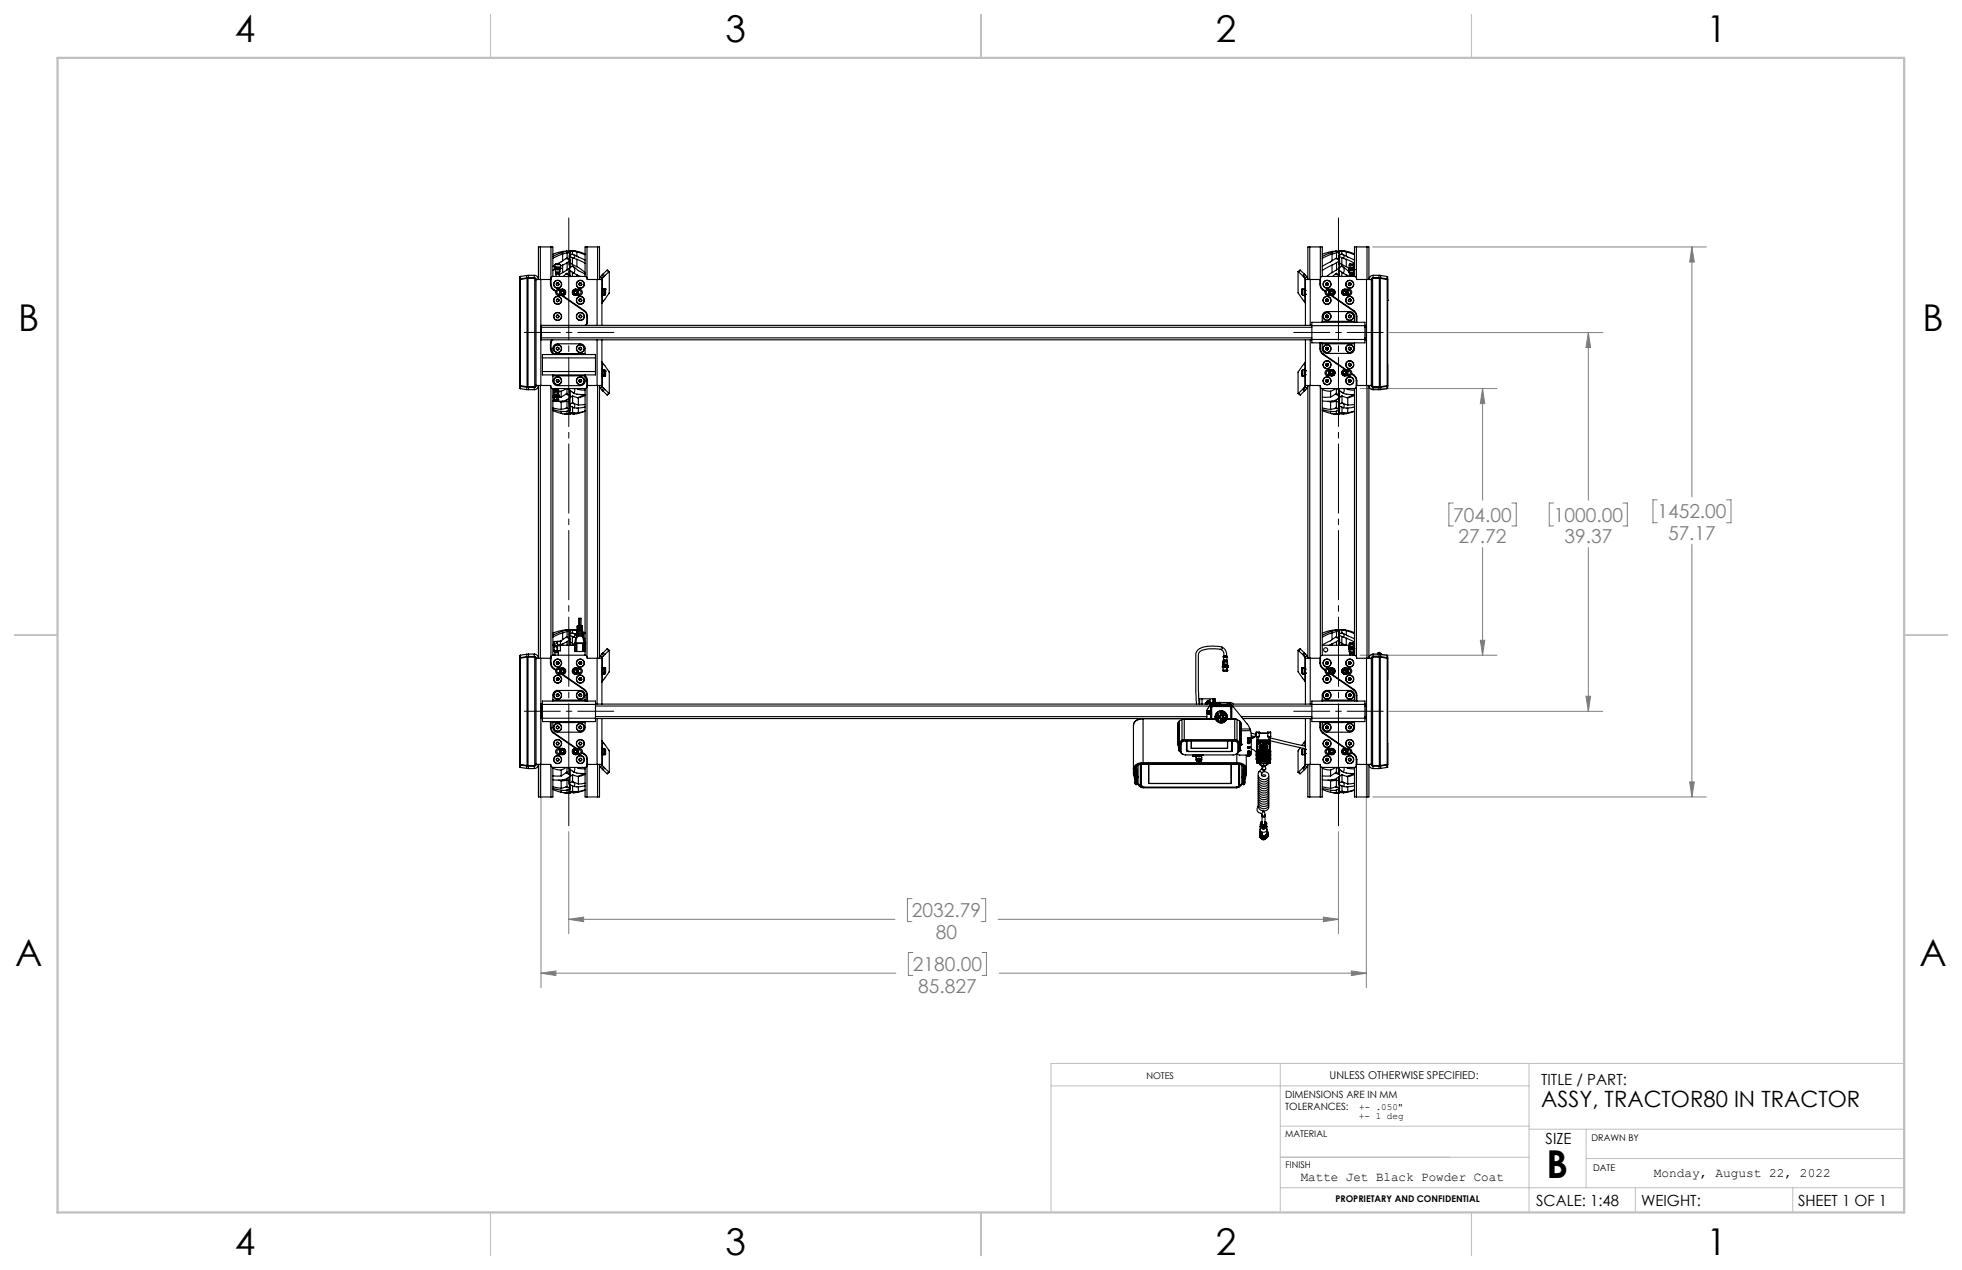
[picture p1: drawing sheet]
<svg xmlns="http://www.w3.org/2000/svg" width="432mm" height="279mm" viewBox="0 0 432 279" stroke-linecap="round" stroke-linejoin="round" font-family="sans-serif">
<defs><g id="words">
<text font-size="8.5" x="340.4" y="259.1">B</text>
<g font-size="8.1">
<text x="51.7" y="9.3">4</text>
<text x="159.7" y="9.3">3</text>
<text x="267.6" y="9.3">2</text>
<text x="375.6" y="9.3">1</text>
<text x="4" y="72.8">B</text>
<text x="423.1" y="72.8">B</text>
<text x="3.3" y="212.5">A</text>
<text x="422.4" y="212.5">A</text>
<text x="51.7" y="276">4</text>
<text x="159.7" y="276">3</text>
<text x="267.6" y="276">2</text>
<text x="375.6" y="276">1</text>
</g>
<text font-size="4.9" x="339.2" y="243.5">ASSY, TRACTOR80 IN TRACTOR</text>
<g font-size="4.2" fill="#808080">
<text x="319.9" y="114.8">704.00</text>
<text x="321" y="119.5">27.72</text>
<text x="341.9" y="114.8">1000.00</text>
<text x="344.3" y="119.5">39.37</text>
<text x="364.8" y="114.1">1452.00</text>
<text x="367.1" y="118.8">57.17</text>
<text x="200.7" y="201.8">2032.79</text>
<text x="206" y="206.5">80</text>
<text x="200.9" y="213.6">2180.00</text>
<text x="202.1" y="218.4">85.827</text>
</g>
<g font-size="3.4">
<text x="339.2" y="238.7">TITLE / PART:</text>
<text x="340.2" y="251.7">SIZE</text>
<text x="338.1" y="265.3">SCALE: 1:48</text>
<text x="361.2" y="265.3">WEIGHT:</text>
<text x="395.7" y="265.3">SHEET 1 OF 1</text>
</g>
<g font-size="2.8">
<text x="286.3" y="259.8">Matte Jet Black Powder Coat</text>
<text x="364" y="258.9">Monday, August 22, 2022</text>
</g>
<text font-size="2.4" x="292.6" y="237.4">UNLESS OTHERWISE SPECIFIED:</text>
<g font-size="2.2">
<text x="282.8" y="241.6">DIMENSIONS ARE IN MM</text>
<text x="282.8" y="244.2">TOLERANCES:</text>
</g>
<g font-size="2.1">
<text x="299.1" y="244.2">+- .050&quot;</text>
<text x="299" y="246.3">+- 1 deg</text>
</g>
<g font-size="2">
<text x="252.3" y="237.4">NOTES</text>
<text x="282.8" y="250.2">MATERIAL</text>
<text x="350.3" y="251.1">DRAWN BY</text>
<text x="282.9" y="257.1">FINISH</text>
<text x="350.6" y="257.7">DATE</text>
<text x="293.9" y="264.4">PROPRIETARY AND CONFIDENTIAL</text>
</g>
</g></defs>
<g fill="none" stroke="#808080" stroke-width=".22">
<path d="M302.1 54.3h73.4M372.4 54.3v55M372.4 54.3l.5 3.3h-1zM305.7 73.2h47M349.6 73.2v36.8M349.6 73.2l.5 3.2h-1.1zM299.3 85.5h30.2M326.3 85.5v24.5M326.3 85.5l.5 3.3h-1zM319.8 110.7h-.9v5h.9M332.7 110.7h1v5h-1M341.9 110.7h-.9v5h.9"/>
<path d="M357.2 110.7h.9v5h-.9M364.7 110h-.9v5h.9M372.4 119.7v55.6M380 110h1v5h-1M326.3 120.5v23.6M349.6 120.5v36M119.1 158.9v58.4M299.3 144.1h30.2M300.7 158.9v58.4M305.7 156.5h47M325.8 140.9h1l-.5 3.2zM349 153.2h1.1l-.5 3.3z"/>
<path d="M302.1 175.3h73.4M371.9 172h1l-.5 3.3zM125.2 183v22.4M200.7 197.7h-1v5h1M215.9 197.7h1v5h-1M294.6 183v22.4M119.1 214.1l3.2-.5v1zM119.1 214.1h78.1M125.2 202.2h71.8M125.2 202.2l3.2-.4v1zM200.9 209.6h-1v5h1M216.1 209.6h1v5h-1"/>
<path d="M219.7 202.2h74.9M219.9 214.1h80.8M291.3 201.8l3.3 .4-3.3 .6zM297.4 213.6l3.3 .5-3.3 .5z"/>
</g>
<path d="M115.4 73.1h19.7M304.4 73.1h-19.7M115.4 156.5h19.7M304.4 156.5h-19.7" fill="none" stroke="#000" stroke-width=".22" stroke-dasharray="15.2 1.3 1.3 1.3" stroke-dashoffset="7.3"/>
<path d="M125.2 48v133.7M294.6 48v133.7" fill="none" stroke="#000" stroke-width=".22" stroke-dasharray="15.2 1.3 1.3 1.3" stroke-dashoffset="7.4"/>
<path d="M231.3 238.9h105.2M281.8 234v32.4M336.5 234v32.7M419.1 234h-187.8v32.7M281.8 254.6h54.7M281.8 247.8h54.7M336.5 248.4h82.6M349.1 248.4v12.9M349.1 254.9h70M281.8 261.3h137.3M359.9 261.3v5.4M394.5 261.3v5.4" fill="none" stroke="#c0c0c0" stroke-width=".22"/>
<path d="M108 3.2v9.5M215.9 3.2v9.5M323.8 3.2v9.5M3.1 139.7h9.6M419.1 139.7h9.5M108 266.7v9.6M215.9 266.7v9.6M323.8 266.7v9.6" fill="none" stroke="#c0c0c0" stroke-width=".25"/>
<path d="M12.7 12.7h406.4v254h-406.4z" fill="none" stroke="#c0c0c0" stroke-width=".5"/>
<path d="M349 153.2h1.1l-.5 3.3zM349.6 73.2l.5 3.2h-1.1zM291.3 201.8l3.3 .4-3.3 .6zM125.2 202.2l3.2-.4v1zM326.3 85.5l.5 3.3h-1zM325.8 140.9h1l-.5 3.2zM372.4 54.3l.5 3.3h-1zM371.9 172h1l-.5 3.3zM119.1 214.1l3.2-.5v1zM297.4 213.6l3.3 .5-3.3 .5z" fill="#808080"/>
<g fill="none" stroke="#000" stroke-width=".25">
<path d="M118.9 54.3h-.4v7.2a.97 .97 0 0 0-.9-.9M118.9 54.3h2.3M118.9 54.3v7.2M121.2 54.3h.5v6.5M121.2 54.3l.1 8.2a1.41 1.41 0 0 0 .6 1.2l.4 .3 .6-.4h.9a.69 .69 0 0 1 .7 .7 .69 .69 0 0 1-.7 .7l4.8 3.3a1.57 1.57 0 0 1 .7 1.3v1.6l-.3 .4M122.1 58.8h.1M122.1 58.2h1.3M122.1 58.8h1.2M122.1 58.3l-.4 .3M122.1 58.8h1.3M122.1 58.2v.6M122.1 59h.1"/>
<path d="M122.1 59h.4M122.1 58.8v.2M122.2 59.2h1M122.2 59.3h1M122.2 59.7h1M122.2 59.2v.5M122.2 59.7l.1 .3M122.3 60h.9M122.3 60h.1M122.4 58.1h.1M122.4 58.1v.1M122.4 58.8v.4"/>
<path d="M122.5 59h.1M122.5 59l-.8 .5M122.5 58l-.1 .1M122.5 58h.1M122.5 59h.5M122.5 58v.2M122.5 58.8v.2M122.5 58.1h.6M122.5 58.1v.1M122.6 58l-.1 .1M122.6 58l.5 .1M123 59h.1"/>
<path d="M123 58.8v.2M123 59h.3M123.1 58.1v.1M123.1 58.8v.4M123.2 60h.1M123.2 59.2v.5M123.2 59.7v.3M123.3 59h.1M123.3 58.8h.1M123.4 58.2l-.1 .8M123.8 60l-.7 .5M123.8 58.3v1.7"/>
<path d="M123.8 55.9l-2.1 1M123.8 55.3l-2.1 .7M123.8 55.9v1.5M123.8 58.3l-.4 .2M123.8 55.3v.2M124.6 56.9l-1.9 1.1M124.6 56.9l.7 .1M124.6 56.9l.2-.1 .5 .2M124.6 55.3l-2.9 1.1M124.6 55.3h.7M124.7 55.3h-.9M124.8 59.4l-1 .6"/>
<path d="M124.8 57.8l-1 .5M124.8 57.8v1.6M124.8 55.6l-1 .3M124.8 55.6v1.2M125.3 56.3v.7M125.3 55.2v.1M125.3 59.2v1.3M125.3 57l.2 .3-.2 .2M125.3 55.3l.2 .1-.2 .1M125.3 59l-.5 .4M125.3 57.5l-.5 .3M125.3 57.5v1.5"/>
<path d="M125.3 55.5l-.5 .1M125.3 55.5v.7M125.4 59.5l.6 .4M125.4 59.5v1.2l.2 .1M125.4 56.4l.6 .3M125.4 55.2h-.1h1.2l-.2 .1M125.4 55.2h.6M125.4 55.2v.1M125.4 56.4v.7M125.5 57.3v1.5l-.2 .2M125.5 57.9l.5 .3M125.5 55.4v.7"/>
<path d="M125.9 58.6a.98 .98 0 0 1 .4 1.5M125.9 58.6l.1-.1a7.9 7.9 0 0 0 2.8 1.8M125.9 58.6l-.6 .4v.2l.1 .3M125.9 55.9a.5 .5 0 0 1 .5 .3 .5 .5 0 0 1-.1 .6M125.9 55.9h.1M125.9 55.9l-.6 .3 .1 .2M126 58.2l1 .5M126 59.9l.3 .2M126 56.7v1.5M126 56.7l.3 .1M126 55.2l.3 .1M126 59.9v.9"/>
<path d="M126 55.2v.7M126 55.9l2.8 1.3M126.3 56.8l.7 .2M126.3 55.3l.7 .1M126.4 55.2l.9 .2 1.5 .5M127 58.7l1.8 1.3M127 57l1.8 .9M127 57v1.7M127 55.4l1.8 .7M127 55.4v1M129.2 54.3h-.4v6.5M129.2 54.3h2.3"/>
<path d="M129.2 54.3v6.8M131.5 54.3h.4v7.2l.3-.6M131.5 54.3v7.2M133.6 59.5l.1-.1 .4 .4M133.6 59.5l.4 .3M133.6 59.5l-.9 .8M134 59.8l-.9 .8M134.1 59.8v4.7l-1.5 2M134.1 59.8h-.1M285.7 59.8h.1M285.7 59.8v4.7l1.5 2M285.8 59.8l.9 .8"/>
<path d="M286.2 59.5l-.1-.1-.4 .4M286.2 59.5l-.4 .3M286.2 59.5l.9 .8M288.3 54.3h-.5v7.2l-.2-.6M288.3 54.3h2.3M288.3 54.3v7.2M290.6 54.3h.4v6.5M290.6 54.3v7.2M293.2 60l-1.2 .8M293.2 58.3l-2.2 1.2M293.2 58.3v1.7M293.2 55.9l-2.2 1"/>
<path d="M293.2 55.3l-2.2 .7M293.2 55.9v1.5M293.2 55.3v.2M293.9 56.9l-2.9 1.7M293.9 56.9l.7 .1M293.9 56.9l.2-.1 .5 .2M293.9 55.3l-2.9 1.1M293.9 55.3h.7M293.9 55.3h.2M294.1 55.3h-.9M294.1 55.3h.5M294.1 59.4l-.9 .6"/>
<path d="M294.1 57.8l-.9 .5M294.1 57.8v1.6M294.1 55.6l-.9 .3M294.1 55.6v1.2M294.6 56.3v.7M294.6 55.2v.1M294.6 59.2v1.3M294.6 57l.2 .3-.1 .2M294.6 55.3l.2 .1-.1 .1M294.7 59l-.6 .4M294.7 57.5l-.6 .3M294.7 57.5v1.5"/>
<path d="M294.7 55.5l-.6 .1M294.7 55.5v.7M294.8 59.5l.5 .4M294.8 59.5v1.2l.2 .1M294.8 56.4l.5 .3M294.8 56.1l-.2 .2 .2 .1M294.8 55.2h-.2h1.2l-.2 .1M294.8 55.2h.5M294.8 55.2v.9M294.8 56.4v.7M294.8 57.3v1.5l-.1 .2M294.8 57.9l.5 .3"/>
<path d="M295.3 58.6a.98 .98 0 0 1 .3 1.5M295.3 58.6l1.6 1.1M295.3 58.6l-.6 .4-.1 .2 .2 .3M295.3 55.9a.5 .5 0 0 1 .5 .3 .5 .5 0 0 1-.2 .6M295.3 55.9l2.8 1.3M295.3 55.9l-.5 .2M295.3 58.2l1 .5M295.3 59.9l.3 .2M295.3 56.7v1.5M295.3 56.7l.3 .1M295.3 55.2l.3 .1M295.3 59.9v.9"/>
<path d="M295.3 55.2v.7M295.6 56.8l.7 .2M295.6 55.3l.7 .1M295.7 55.2l.9 .2 1.5 .5M296.3 57l1.8 .9M296.3 57v1.7M296.3 55.4l1.8 .7M296.3 58.7l.5 .2M296.3 55.4v1M296.8 59.1h.1M296.8 58.9h1.3M296.8 58.9v.2"/>
<path d="M296.8 59.1h1.2M296.8 59.3h.1M296.8 59.1h1.3M296.8 59.3h.2M296.8 59.1v.2M296.9 59.5h1M296.9 59.5h.1M296.9 59.9h.1M296.9 59.9h1M296.9 58.3h.4M296.9 58.3v.6M296.9 59.5v.4"/>
<path d="M296.9 59.9l.1 .4M297 59.3h.1M297 59.1v.2M297 58.2h.5M297 58.1h.1M297 58.1h.9v.1M297 58.2l-.1 .1M297 58.1v.1M297 59.1l.1 .3M297 59.3h.5M297.3 58.3v.6M297.5 59.3h.1"/>
<path d="M297.5 58.2l-.2 .1M297.5 58.2l.3 .1M297.5 58.2h.4M297.5 59.1v.2M297.6 59.3h.1M297.6 59.3h.4M297.6 59.1v.2M297.8 58.3h.1M297.8 58.3v.6M297.8 59.3v.1M297.9 58.2v.1M297.9 58.3v.6"/>
<path d="M297.9 59.5v.4M297.9 59.9v.4M297.9 59.8l.2 .2M298 59.3h.1M298 59.1v.2M298 59.1h.1M298.1 58.9l-.1 .4M298.5 54.3h-.4v6.5M298.5 54.3h2.3M298.5 54.3v6.8M300.8 54.3h.5v7.2a.97 .97 0 0 1 .9-.9M300.8 54.3v7.2"/>
<path d="M114.4 66.1h.1M114.4 61.5h.1M114.5 61.5v23.3M114.5 61.3l-.1 .1M114.5 60.8l-.1 .1v24.5l.1 .1M114.5 60.8v.5M115.9 60.6v.5M115.9 61.1l-1.4 .2M115.9 60.6l-1.4 .2M116 61.2h.2M116 61.2v23.9M116 61.2l-1.5 .3"/>
<path d="M116.2 61.2h1.5M116.2 61.2v23.9M116.3 61.1h1.4l.3 .4M116.3 61.1h-.4M116.3 60.6h-.4M116.3 60.6v.5M116.3 60.6h1.3M117.6 60.6v.6M117.7 61.2h.1M117.7 61.2l.2 .2M117.7 61.2v23.9M118 61.5h1"/>
<path d="M118 61.5v23.3M119 61.5h2.3M119 61.5v23.3M119.1 74.3v.5h169.6M119.1 72v2.3M119.1 74.3h169.6M119.1 72h169.6M119.4 78.7v-.7h11.7v.7M119.4 78.7h11.7M119.4 78.7v3M121.1 61.5l.1 1.2a1.7 1.7 0 0 0 1.1 1.4 .65 .65 0 0 0 .7 .9h.5l5.1 3.4a1.27 1.27 0 0 1 .6 1.2v1.4l-.4 .6M121.5 74.8l-.4 .6v1.3l.1 .6 .5 .6"/>
<path d="M121.7 77.8v.2M121.7 77.8v-1.1a1.07 1.07 0 0 1 1-1.1h5a1.02 1.02 0 0 1 1.1 1.1v1.1M121.7 74.8l-.4 .5v1.6l.4 .8M121.7 77.8h7.1M122.3 60l.1 .3M122.4 60.3h.7M122.4 60.3v.5M122.4 76.6l.1 .3M122.4 69.6l.2 .2M122.4 62.5l.2 .3M122.5 76.9l.3 .1M122.5 65.9v.3"/>
<path d="M122.5 66.2l.2 .2M122.6 69.8l.2 .1M122.6 62.8h.2M122.6 69.4h.3M122.6 69.4l-.2 .2M122.6 62.3h.3M122.6 62.3l-.2 .2M122.7 76.4l-.3 .2M122.7 76.4l.2 .1M122.7 65.8l-.2 .1M122.7 65.8l.3 .1M122.9 69.4l.1 .2"/>
<path d="M122.9 62.3l.1 .2M122.9 76.5l.1 .3M123 76.8l-.2 .2M123 65.9v.3M123 66.2l-.3 .2M123 69.6l-.2 .3M123 62.5l-.2 .3M123.1 60.3v.5M123.2 63.9v.3M123.2 64.4v.3M123.2 60l-.1 .3M123.3 63.9h-.3a.42 .42 0 0 0-.5 .4 .42 .42 0 0 0 .5 .4h.3"/>
<path d="M123.5 64.2v.3M123.5 64.5l.4 .1M123.8 64l.3 .1M123.8 64l-.3 .2M124.1 64.1v.3M124.1 64.4l-.2 .2M124.6 60.2l-.6 .6M124.6 60.2l.7 .3M124.6 60.2l.2-.1 .5 .4M125.3 60.5l.2 .3M126.2 63.7l1.3-.1a.69 .69 0 0 1 .7 .7 .69 .69 0 0 1-.7 .7h-.9a.68 .68 0 0 1-.6-.5 .68 .68 0 0 1 .2-.8zM126.3 60.1l.7 .4"/>
<path d="M126.3 64.2l.1 .3M126.4 64.5l.3 .1M126.6 64l.3 .1M126.6 64l-.3 .2M126.9 64.1l.1 .3M127 64.4l-.3 .2M127 60.5l.7 .3M127 60.5v.3M127.2 63.9h.3a.42 .42 0 0 1 .4 .4 .42 .42 0 0 1-.4 .4h-.3M127.3 63.9v.3M127.3 64.4v.3M127.4 69.6l.2 .2"/>
<path d="M127.4 62.5l.2 .3M127.4 66l.2 .3M127.5 76.6v.3M127.5 76.9l.3 .1M127.6 69.8l.2 .1M127.6 62.8h.2M127.6 66.3h.2M127.6 69.4h.3M127.6 69.4l-.2 .2M127.6 62.3h.3M127.6 62.3l-.2 .2M127.6 65.8h.3"/>
<path d="M127.6 65.8l-.2 .2M127.7 76.4l-.2 .2M127.7 76.4l.3 .1M127.9 69.4l.1 .2M127.9 62.3l.1 .2M127.9 65.8l.1 .3M128 76.5v.3M128 76.8l-.2 .2M128 69.6l-.2 .3M128 62.5l-.2 .3M128 66.1l-.2 .2M128.7 60.8h-7l-.4 .3"/>
<path d="M128.7 60.8h.1a.52 .52 0 0 1 .4 .7h2.2M128.8 77.8v.2M131.1 78.7v3M131.4 61.5h1.1M131.4 61.5v10.1M131.4 74.8v10M132.2 60.9l.4 .3M132.4 60.6l-.2 .3M132.4 60.6l.5 .3M132.5 64.8h.1M132.5 63.9h.1M132.5 79.6l.1 .2"/>
<path d="M132.5 63.5l.1 .1v1.5h-.1zM132.5 61.5v10.1M132.5 74.8v10M132.6 61.2l-.1 .3M132.6 66.5l-.1 .2M132.6 79.8l1.5 2.1v4.7M132.6 61.2v2.4M132.6 65.1v1.4M132.6 79.8v1.4M132.6 64.9l.1 .1M132.7 63.6h.1M132.7 60.3l-.3 .3"/>
<path d="M132.7 63.6h.5M132.7 60.3l.4 .3M132.7 63.6v1.4M132.7 63.6l-.1 .1M132.7 65h.4M132.7 63.6h.4M132.9 60.9l-.3 .3M133.1 63.6v1.4M133.1 60.6l-.2 .3M133.1 64.7h.1M133.2 63.6h.1M133.2 63.6v1.1"/>
<path d="M286.5 63.6v1.1M286.5 64.7h.1M286.5 63.6h.6M286.7 60.6l.2 .3M286.7 63.6v1.4M286.7 65h.4M286.7 63.6h.4M286.9 60.9l.3 .3M287.1 63.6h.1M287.1 60.3l.2 .3M287.1 63.6v1.4M287.1 63.6l.1 .1"/>
<path d="M287.1 60.3l-.4 .3M287.2 63.5l.1 .1v1.2M287.2 63.6v1.5h.1v-.3M287.2 64.9l-.1 .1M287.2 63.5v.1M287.2 61.2l.1 .3M287.2 66.5l.1 .2M287.2 79.8l-1.5 2.1v4.7M287.2 61.2v2.3M287.2 65.1v1.4M287.2 79.8v1.4M287.3 64.8h.1"/>
<path d="M287.3 63.9h.1M287.3 61.5h1.1M287.3 79.6l-.1 .2M287.3 61.5v10.1M287.3 74.8v10M287.3 60.6l-.4 .3M287.3 60.6l.3 .3M287.6 60.9l-.4 .3M288.4 61.5h2.2M288.4 61.5v10.1M288.4 74.8v10M288.7 71.6h-169.6v.4"/>
<path d="M288.7 74.7v.7h11.7v-.7M288.7 71.6v-.7h11.7v.7M288.7 74.7h11.7M288.7 71.6v3.1M288.7 71.6h11.7M290.5 75.4v1.3a1.74 1.74 0 0 0 .7 1.3l4.8 3.3a.69 .69 0 0 0-.7 .7 .69 .69 0 0 0 .7 .7h.9l.5-.4a1.72 1.72 0 0 1 1.1 1.3v1.6l-.3 .3h-7.2l-.4-.3-.1-.4h-2.1M290.5 61.5v1.2a1.7 1.7 0 0 0 1.1 1.4 .65 .65 0 0 0 .7 .9h.6l5 3.4a1.27 1.27 0 0 1 .6 1.2v1.3M290.6 75.4l.1 1.6 .4 .8 5.1 3.5h.6a.68 .68 0 0 1 .7 .9 1.8 1.8 0 0 1 1.1 1.4v1.2M291 70.7v.2M291 75.4v.2M291 70.7v-1.1a1.07 1.07 0 0 1 1.1-1.1h4.9a1.02 1.02 0 0 1 1.1 1.1v1.1M291 75.6v1.1a1.07 1.07 0 0 0 1.1 1.1h4.9a1.02 1.02 0 0 0 1.1-1.1v-1.1"/>
<path d="M291 75.6h7.1M291 70.7h7.1M291.8 69.5v.3M291.8 76.6v.3M291.8 62.5l.1 .3M291.8 66l.1 .3M291.8 69.8l.3 .1M291.8 76.9l.3 .1M291.9 62.8h.3M291.9 66.3h.3M291.9 80h.3M291.9 80l-.1 .2"/>
<path d="M291.9 62.3h.3M291.9 62.3l-.1 .2M291.9 65.8h.3M291.9 65.8l-.1 .2M292 69.3l-.2 .2M292 69.3l.3 .1M292 76.4l-.2 .2M292 76.4l.3 .1M292.2 62.3l.1 .2M292.2 65.8l.1 .3M292.3 69.4v.3M292.3 76.5v.3"/>
<path d="M292.3 69.7l-.2 .2M292.3 76.8l-.2 .2M292.3 62.5l-.1 .3M292.3 66.1l-.1 .2M292.5 63.9v.3M292.5 64.4v.3M292.6 63.9h-.3a.42 .42 0 0 0-.4 .4 .42 .42 0 0 0 .4 .4h.3M292.8 64.2l.1 .3M292.9 64.5l.3 .1M293.1 64l.3 .1M293.1 64l-.3 .2M293.4 64.1v.3"/>
<path d="M293.4 64.4l-.2 .2M293.9 60.2l-.6 .6M293.9 60.2l.7 .3M293.9 60.2l.2-.1 .5 .4M294.6 60.5l.2 .3M295.6 63.7l1.2-.1a.69 .69 0 0 1 .7 .7 .69 .69 0 0 1-.7 .7h-.8a.68 .68 0 0 1-.7-.5 .68 .68 0 0 1 .3-.8zM295.6 60.1l.7 .4M295.7 64.2v.3M295.7 64.5l.4 .1M295.9 64l.3 .1M295.9 64l-.2 .2M296.2 64.1l.1 .3"/>
<path d="M296.3 64.4l-.2 .2M296.3 60.5l.7 .3 .1-.2M296.3 60.5v.3M296.5 63.9h.3a.42 .42 0 0 1 .4 .4 .42 .42 0 0 1-.4 .4h-.3M296.7 63.9v.3M296.7 64.4v.3M296.8 66l.1 .3M296.8 62.5l.1 .3M296.8 69.5v.3M296.8 76.6v.3M296.8 69.8l.3 .1M296.8 76.9l.3 .1"/>
<path d="M296.9 66.3h.3M296.9 62.8h.3M296.9 65.8h.3M296.9 65.8l-.1 .2M296.9 62.3h.3M296.9 62.3l-.1 .2M297 60.3h.1M297 60.3h.9M297 69.3l-.2 .2M297 69.3l.3 .1M297 76.4l-.2 .2M297 76.4l.3 .1"/>
<path d="M297 60.3l.1 .3M297 79.9l-.2 .2M297 79.9l.3 .2M297.1 60.6h.1M297.1 60.6h.7M297.2 65.8l.2 .3M297.2 62.3l.2 .2M297.3 69.4v.3M297.3 76.5v.3M297.3 69.7l-.2 .2M297.3 76.8l-.2 .2M297.4 66.1l-.2 .2"/>
<path d="M297.4 62.5l-.2 .3M297.8 60.6v.2M297.9 60.3h.1M297.9 60.3l-.1 .3M297.9 60.2l.2 .1M298.1 70.7v.2M298.1 75.4v.2M300.4 71.6h.3v.4M300.4 71.6v3.1M300.4 74.3h.3M300.4 72h.3M300.7 74.3v.5h-.3"/>
<path d="M300.7 72v2.3M300.7 61.5h-2.1a.51 .51 0 0 0-.5-.7h-7.1l-.4 .3v1.4a1.41 1.41 0 0 0 .7 1.2l.4 .3 .5-.4h.9a.69 .69 0 0 1 .7 .7 .69 .69 0 0 1-.7 .7l4.9 3.3a1.57 1.57 0 0 1 .6 1.3v1.3M300.7 61.5h1.1M300.7 61.5v23.3M301.8 61.5v23.3M302.1 61.2h1.5M302.1 61.2l-.3 .2M302.1 61.2v23.9M302.2 60.6v.6M302.2 60.6h1.3M303.5 61.1h-1.4l-.3 .4M303.5 60.6h.3"/>
<path d="M303.5 61.1h.3M303.5 60.6v.5M303.6 61.2h.2M303.6 61.2v23.9M303.8 61.2v23.9M303.8 61.2l1.5 .3M303.8 60.6v.5M303.8 61.1l1.4 .2M303.8 60.6l1.4 .2M305.2 61.3l.2 .1M305.2 60.8l.2 .1v24.5l-.2 .1M305.2 60.8v.5"/>
<path d="M305.3 61.5h.1M305.3 61.5v23.3M305.4 66.1h.1M114.4 84.9l.1 .1M114.4 84.8h.1M114.4 80.2v.1M114.5 84.8l1.5 .3M114.5 85v.5M114.5 85l1.4 .2M114.5 85.5l1.4 .2M115.9 85.2h.4M115.9 85.7h.4"/>
<path d="M115.9 85.2v.5M116 85.1h.2M116.2 85.1h1.5M116.3 85.2v.5M116.3 85.7h1.3M117.6 85.7a.9 .9 0 0 0 .9-.9v60a.97 .97 0 0 0-.9-.9M117.6 85.1v.6M117.7 85.1h.1M117.9 84.9l-.2 .2M118 84.8h1M118 84.8l-.3 .4h-1.4M118.9 84.8v60"/>
<path d="M119 84.8h2.2v.4l.4 .3h7.1M119.4 81.7v.8h11.7v-.8M119.4 81.7h11.7M121.2 85.2l.1 60.7a1.41 1.41 0 0 0 .6 1.1l.4 .4 .5-.4 1-.1a.69 .69 0 0 1 .7 .7 .69 .69 0 0 1-.7 .7l4.8 3.4a1.57 1.57 0 0 1 .7 1.3v1.2M121.7 82.5v.2M121.7 82.7v1.1a1.07 1.07 0 0 0 1 1h5a1.02 1.02 0 0 0 1.1-1v-1.1M121.7 89.7l1.8 .4M121.7 90.1a6 6 0 0 0 3.1 .4M121.7 90.3l1.8 .6M121.7 82.7h7.1M121.7 85.5v58.6M121.7 87.4h.1"/>
<path d="M121.7 85.7l.3 .1M121.7 87.4h1.2M121.7 87.2h1.2M121.7 87.2v.2M121.7 87.2h.1M121.7 87h.1M121.7 87h.5M121.7 87v.2M121.8 87h.1M121.8 87h.4M121.8 86.9h.1M121.8 86.7h1"/>
<path d="M121.8 86.4h1M121.8 87.4l.1 .8h.9M121.8 88h.2M121.8 86.9h1M121.8 86.4v.5M121.8 88l.1 .1M121.9 86.9h.9M121.9 88.1h.3M121.9 86.1h.8M121.9 86h.8M121.9 86.1l-.1 .3M121.9 86v.1"/>
<path d="M122 85.7h.7M122 85.7l-.1 .3M122 85.5v.2M122 88l.2 .1M122 86.9v.1M122 87.4v.6M122.1 87v.2M122.2 87h.1M122.2 88.1h.6M122.2 87h.6M122.2 87v.2M122.2 87h.7"/>
<path d="M122.4 88l-.2 .1M122.4 88h.4M122.4 83.7l.1 .3M122.4 87.4v.6M122.5 84l.3 .1M122.7 83.5l-.3 .2M122.7 83.5l.2 .1M122.7 85.7h.1M122.7 85.5v.2M122.7 86.9v.1M122.7 85.7l.1 .3M122.7 87h.1"/>
<path d="M122.7 87v.2M122.8 86h.1M122.8 88.1h.1M122.8 86.9h.1M122.8 88.2h.1M122.8 86l.7 .1M122.8 86v.4M122.8 86v.1M122.8 88.1v.1M122.8 87h.1M122.8 87v.2M122.8 87.2h.1"/>
<path d="M122.8 86.7h.1M122.8 86.4h.1M122.8 88h.1M122.8 86.4v.5M122.8 87.4v.6M122.8 88v.1M122.8 86.7v.2M122.9 87h.1M122.9 87.4h.1M122.9 87v.2M122.9 87.2h.1M122.9 87.2h-1.2"/>
<path d="M122.9 83.6l.1 .3M122.9 87l.1 .4M122.9 88.3l.6 .1M123 83.9l-.2 .2M123 87.4h-.1M123.5 86.1v1.2M123.5 87.3l-.6 .1M123.5 88.4v1.7M123.5 90.9l1.1 .2M123.5 90.5v.4M123.7 91h.1M124.2 91.1l.8 .1"/>
<path d="M124.6 85.5l-1.1 .6M124.6 86.7l-1.1 .6M124.6 86.7l.7 .3M124.6 89.8l.7 .2M124.6 89.8l-1.1 .3M124.6 91.1l.7 .1M124.8 88.3l.5 .2M124.8 88.3l-1.3 .1M124.8 86.5l-.2 .2M124.8 85.5v1M124.8 86.5l.5 .5M124.8 89.7l-.2 .1"/>
<path d="M124.8 89.7l.5 .3M124.8 88.3v1.4M124.8 91.1h-.2M124.8 91.1l.5 .1M124.8 90.5v.6M124.9 85.5l.4 .4M125.1 87.7l.2 .1M125.3 85.5l1 1M125.3 90.3v.6M125.3 91.2h.1M125.3 87h.1M125.3 90h.1"/>
<path d="M125.3 87.6v1.5M125.3 85.9l.2 .2v1.2M125.3 85.9v1.1M125.3 87l.2 .3-.2 .3M125.3 87.6a4.2 4.2 0 0 1-3.6 .6M125.3 90l.1 .2-.6 .3M125.3 90.9v.3h.2v-.2M125.3 89.2v.8M125.4 87.5v1.4M125.4 88.9l-.1 .3 .7 .4M125.4 90.8l-.1 .1 1 .2M125.4 87.5h.1"/>
<path d="M125.4 90.2v.6M125.5 89.3v.8M125.9 88.7a.61 .61 0 0 1 .6 .4 .61 .61 0 0 1-.2 .6M125.9 88.7l-.5 .2M125.9 90.8l.6 .1-.2 .2M125.9 90.8h.1M125.9 90.8h-.5M126 89.6l.3 .1M126 87.1l1.1 .4M126 87.1l-.6 .4M126 88.6l-.1 .1M126 88.6l1.3 .5"/>
<path d="M126 87.1v1.5M126 90.8h1.3M126 89.6v1.2M126.3 86.5l2.5 .3M126.4 85.5l.1 .4-.2 .6M127 85.5l.3 .2M127.1 87.5h.2M127.3 85.7l1.5 .1M127.3 87.5v1.6M127.3 89.7v1.1M127.3 85.5v.2M127.5 83.7v.3"/>
<path d="M127.5 84l.3 .1M127.7 83.5l-.2 .2M127.7 83.5l.3 .1M128 83.6v.3M128 83.9l-.2 .2M128.5 86.8l-1.4 .7M128.8 82.5v.2M128.8 82.6l.4 .6 .1 1.6M128.8 82.8l.4 .8v1.6l-.5 .3M128.8 89.5l-1.2 .2h-1.3M128.8 89l-1.5 .1M128.8 87l-1.5 .5"/>
<path d="M128.8 90.5l-2.5 .6M128.8 90.4l-1.5 .4M128.8 85.5v58.6M129.2 84.8h2.2M129.2 84.8v59.7M131.4 84.8h1.1M131.5 84.8v60M132.2 85.4l-.3-.6v60l.3-.5M132.2 85.4l.2 .4M132.4 85.8l.3 .2M132.5 81.5h.1M132.5 82.4h.1"/>
<path d="M132.5 81.6h.1M132.5 84.8l.1 .3M132.5 81.2h.1v1.6h-.1zM132.5 82.8h.1M132.6 85.1l-.4 .3M132.6 85.1l.3 .3M132.6 82.8v2.3M132.7 86l.9 .9M132.7 81.4l-.1 1.2 .6 .1M132.7 81.4h.4M132.7 81.4h-.1M132.9 85.4l.2 .3"/>
<path d="M132.9 85.4l-.5 .4M133.1 81.4v1.3zM133.1 85.7l.9 .8M133.1 85.7l-.4 .3M133.1 81.6h.1M133.2 81.6h.1M133.2 81.6v1.1M133.3 81.7l-.1 1M134 86.5l.1 .1M134 86.5l-.4 .4M134.1 86.6l-.5 .3M285.7 86.6l.5 .3"/>
<path d="M285.8 86.5l-.1 .1M285.8 86.5l.4 .4M286.5 81.6v1.1M286.5 81.6h.1M286.5 82.7h.6M286.6 81.4l.1 1.3zM286.7 85.7l-.9 .8M286.7 85.7l.4 .3M286.7 81.4h.4M286.9 85.4l-.2 .3M286.9 85.4l.4 .4M287.1 82.7h.1"/>
<path d="M287.1 81.4v1.3M287.1 81.4h.1M287.1 86l-.9 .9M287.2 81.2h.1v1.6h-.1zM287.2 82.7h-.1M287.2 82.8h.1M287.2 85.1l.4 .3M287.2 85.1l-.3 .3M287.2 82.8v2.3M287.3 81.5h.1M287.3 81.6h.1M287.3 82.4h.1"/>
<path d="M287.3 84.8h1.1M287.3 84.8l-.1 .3M287.3 85.8l-.2 .2M287.6 85.4l.2-.6v60l-.2-.5M287.6 85.4l-.3 .4M288.3 84.8v60M290.6 85.2v59.6M291 85.7l1.8 .4M291 89.7l1.8 .4M291 90.3l1.8 .6M291 85.5v58.6M291.8 83.7l.1 .3"/>
<path d="M291.8 80.2l.1 .3M291.8 81.6l.5-.3h.8a.69 .69 0 0 1 .7 .7 .69 .69 0 0 1-.7 .7h-.8a.69 .69 0 0 1-.6-.4 .69 .69 0 0 1 .1-.7zM291.9 84h.3M291.9 80.5h.3M291.9 83.5h.3M291.9 83.5l-.1 .2M292.2 83.5l.1 .3M292.2 80l.1 .3M292.3 88.3l.5 .1M292.3 83.8l-.1 .2M292.3 80.3l-.1 .2M292.5 81.6v.3"/>
<path d="M292.5 82.1v.3M292.6 81.6h-.3a.42 .42 0 0 0-.4 .4 .42 .42 0 0 0 .4 .4h.3M292.8 81.9l.1 .3M292.8 86.1v1.2M292.8 87.3l-1.8 .1M292.8 88.4v1.7M292.8 90.9l1.1 .2M292.8 90.5v.4M292.9 82.2l.3 .1M293.1 91h.1M293.1 81.7l.3 .1M293.1 81.7l-.3 .2"/>
<path d="M293.4 81.8v.3M293.4 82.1l-.2 .2M293.5 91.1l1.2 .1M293.9 85.5l-1.1 .6M293.9 86.7l-1.1 .6M293.9 86.7l.7 .3M293.9 89.8l-1.1 .3M293.9 89.8l.7 .2M293.9 91.1l.7 .1M294.1 88.3l.5 .2M294.1 88.3l-1.3 .1M294.1 86.5l.5 .5"/>
<path d="M294.1 85.5v1M294.1 86.5l-.2 .2M294.1 89.7l-.2 .1M294.1 88.3v1.4M294.1 89.7l.5 .3M294.1 91.1l.5 .1M294.1 91.1h-.2M294.1 90.5v.6M294.2 85.5l.5 .4M294.4 87.7l.2 .1M294.6 85.5h.1M294.6 90.3v.6"/>
<path d="M294.6 85.5l.2 .4 .8 .6M294.6 91.2h.1M294.6 87h.1M294.6 90h.1M294.7 87.6l-.1 1.5M294.7 85.9l.1 .2v1.2M294.7 85.9v1.1M294.7 87l.1 .3-.1 .3M294.7 87.6a4.2 4.2 0 0 1-3.7 .6M294.7 90l.1 .1-.1 .2a4.9 4.9 0 0 1-3.7-.2M294.7 89.2v.8M294.7 90.9v.3"/>
<path d="M294.8 87.5v1.4M294.8 89.3l.8 .4M294.8 88.9l-.2 .2 .2 .2M294.8 91l.8 .1M294.8 90.8l-.2 .1 .2 .1M294.8 90.2v.6M294.8 87.5h-.1M294.8 89.3v.8M294.8 91v.2h-.1M295.3 88.7a.61 .61 0 0 1 .5 .4 .61 .61 0 0 1-.2 .6M295.3 88.7l-.5 .2M295.3 90.8l.5 .1-.2 .2"/>
<path d="M295.3 90.8h.1M295.3 90.8h-.5M295.3 87.1l1.1 .4M295.3 87.1l-.5 .4M295.3 88.6v.1M295.3 88.6l1.3 .5M295.3 87.1v1.5M295.3 90.8h1.3M295.3 89.6v1.2M295.6 86.5l2.5 .3M295.7 81.9v.3M295.7 82.2l.3 .1"/>
<path d="M295.8 85.5v.4l-.2 .6M295.9 81.7l.3 .1M295.9 81.7l-.2 .2M296.2 81.8l.1 .3M296.3 82.1l-.3 .2M296.3 85.5l.3 .2M296.4 87.5h.2M296.5 81.6h.3a.42 .42 0 0 1 .4 .4 .42 .42 0 0 1-.4 .4h-.3M296.6 85.7l1.5 .1M296.6 87.5v1.6M296.6 89.7v1.1M296.6 81.6v.3"/>
<path d="M296.6 82.1v.3M296.6 85.5v.2M296.8 83.7l.1 .3M296.8 80.1v.3M296.8 80.4l.3 .1M296.9 84h.3M296.9 83.5h.3M296.9 83.5l-.1 .2M297.2 83.5l.2 .3M297.3 80.1v.3M297.3 80.4l-.2 .1M297.4 83.8l-.2 .2"/>
<path d="M297.8 86.8l-1.4 .7M298.1 89.5l-1.2 .2h-1.3M298.1 89l-1.5 .1M298.1 87l-1.5 .5M298.1 90.5l-2.5 .6M298.1 90.4l-1.5 .4M298.1 85.5v58.6M298.5 84.8h2.2M298.5 84.8v59.7M300.7 84.8h1.1M300.8 84.8v60M301.8 84.8l.1 .3 .3 .1h1.3"/>
<path d="M301.8 84.9l.3 .2M302.1 85.1h1.5M302.2 85.7a.9 .9 0 0 1-.9-.9v60a.97 .97 0 0 1 .9-.9M302.2 85.1v.6M302.2 85.7h1.3M303.5 85.7h.3M303.5 85.2v.5M303.6 85.1h.2M303.8 85.2h-.3M303.8 85.2v.5M305.2 85v.5M305.2 85l-1.4 .2"/>
<path d="M305.2 85.5l-1.4 .2M305.3 84.8h.1M305.3 84.8l-1.5 .3M305.4 84.9l-.2 .1M123.8 139.2l-2.1 1M123.8 138.7l-2.1 .6M123.8 139.2v1.5M123.8 138.7v.2M124.6 138.6l-2.9 1.2M124.6 138.6h.7M124.7 138.6l-.9 .1M124.8 138.9l-1 .3"/>
<path d="M124.8 138.9v1.3M125.3 139.6v.8M125.3 138.5v.1M125.3 138.6l.2 .1-.2 .1M125.3 138.8l-.5 .1M125.3 138.8v.7M125.4 139.8l.6 .2M125.4 138.6l-.1-.1 1.2 .1h-.2M125.4 138.6h.6M125.4 138.6v.1M125.4 139.8v.7M125.5 138.7v.8"/>
<path d="M125.9 139.2a.5 .5 0 0 1 .5 .4 .5 .5 0 0 1-.1 .5M125.9 139.2h.1M125.9 139.2l-.6 .3v.2l.1 .1M126 138.6h.3M126 138.6v.6M126 139.2l.8 .4M126.3 138.6l.7 .1M126.4 138.5l.6 .1M126.8 139.7h.1M126.8 139.7l.1 .2M126.8 139.7h.3M126.8 139.4h.3"/>
<path d="M126.8 139.4v.3M126.9 139.9h.1M126.9 139.9l-.4 1.5M126.9 139.9h.2M127 138.7v.5M127 138.7h.1M127 138.6v.2h.1M127 138.6h.1M127 138l.1 .3M127 138h.1M127 137.8h.1M127 137.8v.2"/>
<path d="M127.1 139.9l-.3 .8v.7M127.1 139.4h1.3M127.1 139.2v.2M127.1 139.2l-.3 .2M127.1 139.2h1.1M127.1 138.8v.4M127.1 138.4v.2M127.1 138.4l-.1 .2M127.1 137.6v.2M127.1 137.6l-.1 .2M127.1 139.9h1M127.1 139.7h1"/>
<path d="M127.1 138v.3M127.1 139.4v.3M127.1 138.8h1M127.1 138.3h.4v.1h-.4M127.1 138h1M127.1 138.6h1M127.1 137.6h1M127.1 137.8h1M127.4 137.8v.2M127.4 138.3v.1M127.4 138.6v.2M127.6 136h-.2v1.6"/>
<path d="M127.6 136h.3v1.6M127.6 136v1.6M127.6 137.8v.2M127.6 138.6v.2M127.8 137.8v.2M127.8 138.6v.2M127.9 138.3v.1M128.1 139.9l.3 .8v.7M128.1 139.9h.2M128.1 139.7v.2M128.1 139.7h.3M128.1 138.8h.1"/>
<path d="M128.1 138.4l.1 .8M128.1 138.6h.1M128.1 138h.1M128.1 137.6v.7M128.1 137.8h.1M128.1 137.6v.2M128.1 138v.3M128.1 138.4v.2M128.1 138.8v.9M128.1 138.3h-.4v.1h.4M128.2 139l.6 .2M128.2 139.2l.2 .2"/>
<path d="M128.2 139.1l.6 .3M128.3 139.9l.4 1.1M128.3 139.9h.1M128.4 139.7h.1M128.4 139.7l-.1 .2M128.4 139.4v.3M293.2 139.2l-2.2 1M293.2 138.7l-2.2 .6M293.2 139.2v1.5M293.2 138.7v.2M293.9 138.6l-2.9 1.2M293.9 138.6h.7"/>
<path d="M293.9 138.6h.2M294.1 138.6l-.9 .1M294.1 138.6h.5M294.1 138.9l-.9 .3M294.1 138.9v1.3M294.6 139.6v.8M294.6 138.5v.1M294.6 138.6l.2 .1-.1 .1M294.7 138.8l-.6 .1M294.7 138.8v.7M294.8 139.8l.5 .2M294.8 139.5l-.2 .2 .2 .1"/>
<path d="M294.8 138.6l-.2-.1 1.2 .1h-.2M294.8 138.6h.5M294.8 138.6v.9M294.8 139.8v.7M295.3 139.2a.5 .5 0 0 1 .5 .4 .5 .5 0 0 1-.2 .5M295.3 139.2l2.8 1.4M295.3 139.2l-.5 .3M295.3 138.6h.3M295.3 138.6v.6M295.6 138.6l.7 .1M295.7 138.5l2.4 .7M296.3 138.7l1.8 .7"/>
<path d="M296.3 138.7v1M114.4 149.4h.1M114.4 144.8h.1M114.5 144.8v23.4M114.5 144.7h-.1M114.5 144.1l-.1 .1v24.6h.1M114.5 144.1v.6M115.9 143.9v.6M115.9 144.5l-1.4 .2M115.9 143.9l-1.4 .2M116 144.6h.2M116 144.6v23.8"/>
<path d="M116 144.6l-1.5 .2M116.2 144.6v23.8M116.2 144.6h1.5M116.3 144.4h1.4l.3 .4M116.3 144.4l-.4 .1M116.3 143.9h-.4M116.3 143.9h1.3M116.3 143.9v.5M117.6 143.9v.7M117.7 144.6l.2 .1M117.7 144.6h.1M117.7 144.6v23.8"/>
<path d="M118 144.8h1M118 144.8v23.4M119 144.8h2.3M119 144.8v23.4M119.1 157.7v.4h.3M119.1 155.3v2.4M119.1 155.3h.3M119.1 157.7h.3M119.4 154.9h-.3v.4M119.4 158v.7h11.7v-.7M119.4 155v-.8h11.7v.8M119.4 155v3"/>
<path d="M119.4 158h11.7M119.4 155h11.7M121.1 144.8l.1 1.2a1.7 1.7 0 0 0 1.1 1.5 .65 .65 0 0 0 .7 .8h.5l5.1 3.5a1.38 1.38 0 0 1 .6 1.2v1.2M121.1 158.7v1.3a1.74 1.74 0 0 0 .7 1.3l4.9 3.3M121.3 158.7v1.7l.5 .7 5.1 3.5h.6a.69 .69 0 0 1 .6 .9l.5 .3a1.57 1.57 0 0 1 .7 1.3v1.1M121.7 158.7v.3M121.7 154v.2M121.7 159v1a1.02 1.02 0 0 0 1 1.1h5a1.02 1.02 0 0 0 1.1-1.1v-1M121.7 154v-1a1.02 1.02 0 0 1 1-1.1h5a1.02 1.02 0 0 1 1.1 1.1v1M121.7 159h7.1M121.7 154h7.1M121.7 142h.1"/>
<path d="M121.8 142.1h.1M121.8 141.5h.2M121.8 142.1h.2M121.8 141.8l-.1 .1M121.8 141.5l.1 .8M121.9 142.3h.1M122 141.4l-.2 .1M122 143.2h.1M122 142.9v.2M122 142.1h.3M122 141.9h.3M122.1 143.3h.8"/>
<path d="M122.1 143.2v.1M122.1 143.3v.3M122.1 143.6h.8M122.1 143.6v.5M122.3 141.5h.4M122.3 142.1h.4zM122.4 159.9l.1 .3M122.4 152.9l.1 .2M122.4 145.8l.2 .3M122.5 153.1l.3 .1M122.5 149.3v.2M122.5 149.5l.2 .2"/>
<path d="M122.6 146.1h.2M122.6 145.6h.3M122.6 145.6l-.2 .2M122.6 141.4h.1M122.6 141.1h.1M122.6 142.5h.1M122.6 142.3h.1M122.6 142.6h.1M122.6 142.9h.1M122.6 142.1v1.1h-.6M122.7 159.7l-.3 .2M122.7 159.7l.2 .1"/>
<path d="M122.7 152.7l-.3 .2M122.7 152.7l.2 .1M122.7 141.1l-.1 .4M122.7 141.1v.8h.6M122.7 149.1l-.2 .2M122.7 149.1l.3 .2M122.9 145.6l.1 .3M122.9 143.6v.5M122.9 143.3h.1M122.9 143.3v.3M122.9 159.8l.1 .3M122.9 152.8l.1 .2"/>
<path d="M122.9 143.2v.1M123 153l-.2 .2M123 149.3v.2M123 149.5l-.3 .2M123 145.9l-.2 .2M123.2 147.2v.4M123.2 147.7v.4M123.3 147.2h-.3a.42 .42 0 0 0-.5 .4 .42 .42 0 0 0 .5 .5h.3M123.3 141.1h.1M123.3 141.1v2.1h-.6v-1.1h.6M123.3 141.1h-1.3v2.1M123.3 142h3.2"/>
<path d="M123.5 147.5v.3M123.5 147.8l.4 .2M123.8 147.3l.3 .1M123.8 147.3l-.3 .2M123.8 141.6l-.5 .3M123.8 141.6v.4M124.1 147.4v.3M124.1 147.7l-.2 .3M124.6 140.2l-1.4 .9M124.6 140.2l.7 .2M124.8 140.1l.5 .3M124.8 140.1l-.2 .1"/>
<path d="M124.8 141.1l-1 .5M124.8 141.1v.9M125.3 140.4l.2 .2-.2 .2M125.3 140.8l-.5 .3M125.3 140.8v1.2M125.5 140.6v1.4M125.5 141.3l.5 .2M125.9 141.9l.3 .1M125.9 141.9l.1 .1M125.9 141.9l-.1 .1M126 141.5l.5 .3M126 140v1.5"/>
<path d="M126 140l.3 .1M126.2 147.1l1.3-.2a.69 .69 0 0 1 .7 .7 .69 .69 0 0 1-.7 .7h-.9a.68 .68 0 0 1-.6-.5 .68 .68 0 0 1 .2-.7zM126.3 140.1l.5 .2M126.3 147.5l.1 .3M126.4 147.8l.3 .2M126.5 141.6h.1M126.5 143.3h.1M126.5 141.6v1.7M126.5 141.6h.3M126.5 143.3h.3M126.5 141.4v.2M126.5 141.4h.1"/>
<path d="M126.6 141.4h.1M126.6 141.4h.2M126.6 147.3l.3 .1M126.6 147.3l-.3 .2M126.8 141.4h1.6M126.8 141.6h.2M126.8 143.3h.2M126.8 141.6v1.7M126.9 147.4l.1 .3M127 147.7l-.3 .3M127 141.6v1.7M127 141.6h1.3"/>
<path d="M127 143.3h1.3M127.2 147.2h.3a.42 .42 0 0 1 .4 .4 .42 .42 0 0 1-.4 .5h-.3M127.3 147.2v.4M127.3 147.7v.4M127.4 145.8l.2 .3M127.4 149.4l.2 .2M127.5 159.9v.3M127.5 152.9v.2M127.5 153.1l.3 .1M127.6 146.1h.2M127.6 149.6h.2M127.6 145.6h.3"/>
<path d="M127.6 145.6l-.2 .2M127.6 149.2h.3M127.6 149.2l-.2 .2M127.7 159.7l-.2 .2M127.7 159.7l.3 .1M127.7 152.7l-.2 .2M127.7 152.7l.3 .1M127.9 145.6l.1 .3M127.9 149.2l.1 .2M128 159.8v.3M128 152.8v.2M128 153l-.2 .2"/>
<path d="M128 145.9l-.2 .2M128 149.4l-.2 .2M128.3 141.6h.1M128.3 143.3h.1M128.3 141.6v1.7M128.4 141.6h.1M128.4 141.6h.3M128.4 143.3h.3M128.4 141.6v1.7M128.4 141.4h.1M128.5 140.4h.1M128.5 141.4l-.1 .2"/>
<path d="M128.5 141.4h.2M128.5 140.4l.2 .6M128.5 140.4l.3 .2M128.7 141.4v.2M128.7 141.4h.1M128.7 141v.4M128.7 141.2l.1 .1M128.7 141.6h.1M128.7 141.6v1.7M128.7 144.1h-7l-.4 .3M128.7 144.1l.5 .3v.4h2.2M128.7 142h.1"/>
<path d="M128.8 158.7v.3M128.8 154v.2M131.1 158.1h120.3M131.1 154.9h157.6M131.1 155v3M131.1 155.3h135.2M131.1 157.7h134.5M131.4 144.8h1.1M131.4 144.8v10.1M131.4 158.1v10.1M132.2 144.3l.4 .3M132.4 143.9l-.2 .4"/>
<path d="M132.4 143.9l.5 .4M132.5 148.1h.1M132.5 147.2h.1M132.5 146.9h.1M132.5 144.8v10.1M132.5 158.1v10.1M132.6 144.6l-.1 .2M132.6 149.9l-.1 .2M132.6 144.6v2.3M132.6 148.4v1.5M132.6 146.9v1.5h-.1v-1.5h.7M132.6 148.2l.1 .1"/>
<path d="M132.7 146.9v.1M132.7 143.7l-.3 .2M132.7 146.9l-.1 .1M132.7 143.7l.4 .3M132.7 147v1.3M132.7 147h-.1M132.7 148.3h.4M132.7 147h.4M132.9 144.3l-.3 .3M133.1 147v1.3M133.1 144l-.2 .3M133.1 148h.1"/>
<path d="M133.2 146.9v.1M133.2 147v1M133.2 146.9l.1 .1M133.3 147v1M133.3 147h.1M133.3 148h-.1M133.6 142.8l.1-.1 .4 .4M133.6 142.8l.4 .4M133.6 142.8l-.9 .9M134 143.2l-.9 .8M134.1 143.1v4.7l-1.5 2.1M134.1 143.1l-.1 .1"/>
<path d="M249.4 159.6v9.5M249.7 158.7l-.3 .9M249.7 158.8l-.3 .8M251.6 158.1l-1.3 .2-.6 .5M251.6 158.1a2.72 2.72 0 0 0-1.9 .7M251.6 158.1h.1M251.6 158.1h14M251.6 158.1v9.7M259.2 159.2v4.6M259.3 158.9v4.5M259.3 158.9l-.1 .3M259.6 158.6v4.6"/>
<path d="M259.6 158.6l-.3 .3M260.1 158.3v4.6M260.1 158.3l-.5 .3M260.6 158.2v4.6M260.6 158.2h6.9zM260.6 158.2l-.5 .1M260.6 158.2h.1M260.6 158.2l-.4 .1M264.5 153.7h-.5v1.2M264.5 153.7h2.4M264.5 153.7v1.2M265.4 154.6l-.1 .3"/>
<path d="M265.4 154.6v.1M265.4 154.6h.1M265.5 154.6h.1M265.5 154.6v.3M265.5 154.6l-.1 .3v-.2M265.6 154.6v.2M265.6 154.6h.1M265.6 154.6v.3M265.6 158.2v-2l.9-1.1h4.4l3.6 4.2 .6 1.1M265.6 154.5v.3M265.6 154.5l.1 .1M265.7 156.5v.2"/>
<path d="M265.7 156.9v.1M265.7 156.7v.2M265.7 154.6l-.1 .2M265.7 154.6h.1M265.7 154.3l-.1 .1M265.7 154.3h.1M265.7 156.5h.1M265.7 156.5v.5zM265.7 156.7v.1M265.7 156.7v.3M265.7 154.3l-.1 .2M265.7 154.3h.5"/>
<path d="M265.7 154.6h.5M265.7 157h.1M265.8 156.4v.6M265.8 156.4l-.1 .1M265.8 156.4h.1M265.8 157h.1M265.8 156.5v.5M265.8 156.4v.1M265.8 156.5h.1M265.9 156.4v.7M265.9 156.5v.5M265.9 156.4h.1"/>
<path d="M265.9 157v.1M265.9 157.1h.4M265.9 156.4h.4M266.3 156.5v.6M266.3 156.4v.7M266.3 156.3v.1M266.3 156.3v.2M266.3 157.1h.1M266.3 157.1h.2M266.3 156.5v.2M266.3 156.7v.4M266.3 156.7h.2"/>
<path d="M266.3 156.3h.2M266.3 156.3h.1M266.3 154.6h.1M266.4 154.6l-.1 .3v-.3a.47 .47 0 0 0-.1-.7v1M266.4 154.6h.1M266.5 154.6h-.1M266.5 154.6l-.1 .3v-.3M266.5 154.6h.1M266.5 154.6v.3v-.3M266.5 156.3v.8M266.5 157.1h.1M266.5 158h-.2v.2"/>
<path d="M266.5 155.6v2.6M266.5 155.6v.1M266.5 154.6v.3M266.5 155.7h.2M266.5 155.7v2.5M266.6 154.6h-.1M266.6 154.6h.1M266.6 154.6v.3M266.7 154.6h.1M266.7 154.6l-.1 .3zM266.7 155.7v2.5M266.7 154.6v.3z"/>
<path d="M266.8 154.6h.1M266.8 154.6v.3v-.3M266.9 154.6h.1M266.9 154.6l-.1 .3M266.9 154.6v.3v-.3M266.9 153.7h.3M266.9 155.2l-.3 .1-.1 .3M266.9 155.2v.1M266.9 155.2h3.8M266.9 153.7v.9M266.9 155.3l-.3 .1-.1 .3M266.9 155.3v.1"/>
<path d="M266.9 155.4l-.2 .3M266.9 155.3h3.7M266.9 155.4h3.7M267 154.6h-.1M267 154.6l-.1 .3 .1-.3M267 154.6h.1M267.1 154.6h.1M267.1 154.6v.3M267.1 154.6l-.1 .3M267.2 154.7v.2M267.2 154.6v.3M267.2 153.7v.5"/>
<path d="M267.2 153.7h.2v.5M267.2 154.2h.2M267.2 154.2v.7M267.3 154.6h-.1M267.4 154.6h.1M267.4 157.7h.1M267.4 154.2l.1 .7v-.3M267.5 157.7h.1M267.5 154.6l-.1 .1M267.5 154.6h.1M267.5 157.7l.3 .8M267.5 154.6v.3"/>
<path d="M267.6 154.6h.1M267.6 154.6v.3M267.7 154.6h-.1M267.7 154.6h.1M267.7 154.6l-.1 .3zM267.7 157.7l.2 .7M267.7 157.7h.1M267.7 154.6v.3zM267.8 154.6h-.1M267.8 154.6h.1M267.8 154.6v.3M267.8 158.5h.1"/>
<path d="M267.8 157h.1M267.8 157l-.3 .7M267.9 154.6h.1M267.9 154.6l-.1 .3 .1-.3M267.9 158.4l-.1 .1M267.9 158.4h.1M267.9 157l-.2 .7M267.9 157a1.08 1.08 0 0 0 0 1.4M267.9 154.6v.3M268 154.6v.3v-.3M268 154.6h.1M268 157.4l.3-.1-.1 .5 .1 .3-.1 .1z"/>
<path d="M268 157.4h.1M268 154.6v.3M268.1 154.6h.1M268.1 154.6l-.1 .3 .1-.3M268.1 154.6v.3M268.2 154.6h-.1M268.2 154.6h.1M268.2 154.6l-.1 .3M268.3 154.6h.1M268.3 154.6l-.1 .3zM268.3 154.6v.3zM268.4 154.6v.3v-.3"/>
<path d="M268.4 154.6h.1M268.4 157.7h.4M268.4 154.6v.3M268.4 154.6h2.4M268.5 154.6l-.1 .3 .1-.3M268.5 154.6h.1M268.5 154.6v.3M268.6 154.6l-.1 .1M268.6 142.8l.4 .3a1.18 1.18 0 0 1 .3 1.2h.6M268.6 158.9h.1M268.6 156.5a1.2 1.2 0 0 1 1.3 .8M268.6 156.5v.2"/>
<path d="M268.6 154.6l-.1 .3M268.6 154.6h-.1M268.6 156.7a1.1 1.1 0 0 1 1.2 .6M268.6 157l.8 .2v.3l-.7-.4zM268.6 158.4l.5-.2 .2-.3 .2 .1-.6 .5zM268.7 142.8a9 9 0 0 0-4.5 .5l-.5 .7v7.8l.2 3.1M268.7 142.9l.3-.2v-.3a7.8 7.8 0 0 0-5 .3 1.88 1.88 0 0 0-.8 2.2l.1 10M268.8 156.8a.96 .96 0 0 0-1 .9M268.8 157.3l-.3 .1-.1 .3M268.8 157.3a.37 .37 0 0 1 .3 .4 .37 .37 0 0 1-.3 .4 .37 .37 0 0 1-.4-.4M268.8 157.1v.2M268.8 156.8v.2"/>
<path d="M268.8 156.8a.95 .95 0 0 1 .9 .9 .95 .95 0 0 1-.9 1 .95 .95 0 0 1-1-1M269 142.4l.1 .1a1.82 1.82 0 0 1 .8 1.8M269 146.6h.1M269 146.6h.5M269 146.8h1.3M269 146.8l.1 .1M269.1 146.4h.1M269.1 146.2h1.1M269.1 145.8h1.1M269.1 145.8v.4M269.1 146.2l.1 .1M269.2 146.3h.9"/>
<path d="M269.2 147.4h.8M269.2 146.4h.1M269.2 146.4v.2M269.2 146.9v.6M269.2 147.5h.1M269.2 147.5h.9M269.2 145.5h.9M269.2 147.5v.2h.9v-.2M269.2 144.5h.9M269.2 145.4h.9M269.2 145.5l-.1 .3M269.2 145.4v.1"/>
<path d="M269.2 146.4h.5M269.3 145.2h.7M269.3 145.2l-.1 .2M269.3 144.5v.7M269.3 144.3h.7M269.3 144.3l-.1 .2M269.3 146.3v.1M269.4 144.3h-.1M269.4 144.3h.5M269.5 146.6h.8M269.7 146.4h.1M269.7 146.4h-.6l-.1 .4"/>
<path d="M269.7 146.4v.2M269.8 158.1a1.08 1.08 0 0 1-1.2 .7v.1M269.8 158.1l.1 .1M269.8 158.1h.1M269.8 157.3h.1M269.8 158.1a1.56 1.56 0 0 1-1.2 .8M269.8 146.4h.1M269.8 146.4h.4M269.8 146.4v.2M269.9 144.3h.1M269.9 158.2a1.2 1.2 0 0 1-1.3 .7M269.9 158.2h.1"/>
<path d="M269.9 157.3h-.1M270 147.4l.1 .1M270 144.3l.1 .2M270 146.3v.1M270 146.9v.5M270 144.5v.7M270 145.2l.1 .2M270 158.2h1.7M270.1 147.5h.1M270.1 145.5l.1 .3M270.1 145.4v.1M270.1 154.9v.2"/>
<path d="M270.1 146.9v.6M270.2 145.8v.4M270.2 146.2l-.1 .1M270.2 146.4h.1M270.2 146.4v.2M270.3 146.8l-1.2 .1M270.3 146.6v.2M270.5 154.9v.2M270.6 155.4l.3 .3M270.6 155.3v.1M270.6 155.3l.3 .1 .1 .3M270.7 155.2l.2 .1 .2 .3"/>
<path d="M270.7 155.2l-.1 .1M270.8 154.6l.7 .3M270.8 154.6v.3M270.9 155.7h.1M270.9 155.7v2.5M271 155.7v2.5M271.1 155.6l-.1 .1M271.1 155.6v2.6M271.3 155.3h17.4M271.7 158.2v4.6M271.7 158.2l.5 .1M271.7 158.2h.1"/>
<path d="M271.7 158.2l.4 .1M272.2 158.3v4.6M272.2 158.3l.6 .3M272.8 158.6v4.6M272.8 158.6l.3 .3M273.1 158.9v4.5M273.1 158.9v.3M273.1 159.2v4.6M273.1 159.2l.1 4.6M273.2 157.7h15.5M273.5 158.1h15.2M285.7 143.1l.1 .1"/>
<path d="M285.7 143.1v4.7l1.5 2.1M285.8 143.2l.9 .8M286.2 142.8l-.1-.1-.4 .4M286.2 142.8l-.4 .4M286.2 142.8l.9 .9M286.5 148h.1M286.5 146.9v1.1M286.5 146.9h.6M286.7 144l.2 .3M286.7 147h.4v1.3M286.7 147v1.3M286.7 148.3h.4"/>
<path d="M286.9 144.3l.3 .3M287.1 146.9v.1M287.1 143.7l.2 .2M287.1 146.9l.1 .1M287.1 143.7l-.4 .3M287.2 146.9h.1v1.2M287.2 146.9v1.5h.1v-.3M287.2 148.2l-.1 .1M287.2 144.6l.1 .2M287.2 149.9l.1 .2M287.2 144.6v2.3M287.2 148.4v1.5"/>
<path d="M287.3 148.1h.1M287.3 147.2h.1M287.3 144.8h1.1M287.3 146.9h-.1M287.3 144.8v10.1M287.3 158.1v10.1M287.3 143.9l-.4 .4M287.3 143.9l.3 .4M287.6 144.3l-.4 .3M288.4 144.8h2.2M288.4 144.8v10.1M288.4 158.1v10.1"/>
<path d="M288.7 158v.7h11.7v-.7M288.7 155v-.8h11.7v.8M288.7 158h11.7M288.7 155h11.7M288.7 155v3M290.5 158.7v1.3a1.74 1.74 0 0 0 .7 1.3l4.8 3.3a.69 .69 0 0 0-.7 .7 .69 .69 0 0 0 .7 .7h1l.4-.4 .5 .3a1.27 1.27 0 0 1 .6 1.2v1.5l-.4 .2h-7.1l-.4-.3-.1-.3h-2.1M290.5 144.8v1.2a1.7 1.7 0 0 0 1.1 1.5 .65 .65 0 0 0 .7 .8h.6l5 3.5a1.38 1.38 0 0 1 .6 1.2v1.2M290.6 158.7l.1 1.7 .4 .7 5.1 3.5h.6a.69 .69 0 0 1 .7 .9l.5 .3a1.57 1.57 0 0 1 .6 1.3v1.1M291 158.7v.3M291 154v.2M291 159v1a1.02 1.02 0 0 0 1.1 1.1h4.9a1.02 1.02 0 0 0 1.1-1.1v-1M291 154v-1a1.02 1.02 0 0 1 1.1-1.1h4.9a1.02 1.02 0 0 1 1.1 1.1v1"/>
<path d="M291 159h7.1M291 154h7.1M291 142h5.9M291.8 149.4l.1 .2M291.8 145.8l.1 .3M291.8 152.9v.2M291.8 159.9v.3M291.8 153.1l.3 .1M291.9 149.6h.3M291.9 146.1h.3M291.9 149.2h.3M291.9 149.2l-.1 .2"/>
<path d="M291.9 145.6h.3M291.9 145.6l-.1 .2M292 152.7l-.2 .2M292 152.7l.3 .1M292 159.7l-.2 .2M292 159.7l.3 .1M292.2 149.2l.1 .2M292.2 145.6l.1 .3M292.3 152.8v.2M292.3 159.8v.3M292.3 153l-.2 .2M292.3 149.4l-.1 .2"/>
<path d="M292.3 145.9l-.1 .2M292.5 147.2v.4M292.5 147.7v.4M292.6 147.2h-.3a.42 .42 0 0 0-.4 .4 .42 .42 0 0 0 .4 .5h.3M292.8 147.5l.1 .3M292.9 147.8l.3 .2M293.1 147.3l.3 .1M293.1 147.3l-.3 .2M293.2 141.6l-.7 .4M293.2 141.6v.4M293.4 147.4v.3M293.4 147.7l-.2 .3"/>
<path d="M293.9 140.2l-1.1 .8-1.8 .9M293.9 140.2l.7 .2M293.9 140.2l.2-.1 .5 .3M294.1 141.1l-.9 .5M294.1 141.1v.9M294.6 140.4l.2 .2-.1 .2M294.7 140.8l-.6 .3M294.7 140.8v1.2M294.8 140.6v1.4M294.8 141.3l.5 .2M295.3 141.9l.2 .1M295.3 141.9l.1 .1"/>
<path d="M295.3 141.9l-.1 .1M295.3 141.5l.9 .5M295.3 140v1.5M295.3 140l.3 .1M295.6 147.1l1.2-.2a.69 .69 0 0 1 .7 .7 .69 .69 0 0 1-.7 .7h-.8a.68 .68 0 0 1-.7-.5 .68 .68 0 0 1 .3-.7zM295.6 140.1l.7 .3M295.7 147.5v.3M295.7 147.8l.4 .2M295.9 147.3l.3 .1M295.9 147.3l-.2 .2M296.2 147.4l.1 .3M296.3 147.7l-.2 .3"/>
<path d="M296.3 140.4l1.8 .9M296.3 140.4v1.6M296.5 147.2h.3a.42 .42 0 0 1 .4 .4 .42 .42 0 0 1-.4 .5h-.3M296.7 147.2v.4M296.7 147.7v.4M296.8 145.8l.1 .3M296.8 149.4l.1 .2M296.8 142.5h.1M296.8 142.5h1.3h-1.3M296.8 142.3h1.3M296.8 152.9v.2M296.8 159.9v.3"/>
<path d="M296.8 142.3v.2M296.8 142.7h.7M296.8 142.7h.2M296.8 153.1l.3 .1M296.8 142.5v.2M296.9 146.1h.3M296.9 149.6h.3M296.9 142.9h.1M296.9 142.9h1M296.9 143.3h.1M296.9 143.3h1M296.9 141.6h.4"/>
<path d="M296.9 145.6h.3M296.9 145.6l-.1 .2M296.9 149.2h.3M296.9 149.2l-.1 .2M296.9 142.8h1M296.9 141.6v.6M296.9 142.8v.5M296.9 143.3l.1 .3M297 142.8h.9M297 142.8h.1M297 142.7h.5M297 142.5v.2"/>
<path d="M297 143.6h.1M297 143.6h.9M297 141.6h.5M297 141.4h.1M297 141.4h.9v.2M297 143.7h.1M297 143.7h.9M297 152.7l-.2 .2M297 152.7l.3 .1M297 159.7l-.2 .2M297 159.7l.3 .1M297 141.4v.2"/>
<path d="M297 143.6v.1M297 141.6h-.1M297 143.7l.1 .2M297 142.5l.1 .3M297.1 143.9h.1M297.1 143.9h.7M297.1 143.9v.2M297.2 145.6l.2 .3M297.2 149.2l.2 .2M297.3 152.8v.2M297.3 159.8v.3M297.3 141.6v.6"/>
<path d="M297.3 153l-.2 .2M297.4 145.9l-.2 .2M297.4 149.4l-.2 .2M297.5 142.7h.5M297.5 142.7h.1M297.5 141.6h-.2M297.5 141.6h.3M297.5 141.6h.4M297.5 142.5v.2M297.6 142.5v.2M297.6 142.7h.4M297.8 141.6h.1"/>
<path d="M297.8 141.6v.6M297.8 142.7v.1M297.8 143.9v.2M297.9 143.6v.1M297.9 143.7l-.1 .2M297.9 141.6h.1M297.9 141.6v.6M297.9 142.8v.5M297.9 143.3v.3M297.9 142h.2M298 142.7h.1M298 142.5v.2"/>
<path d="M298.1 142.3l-.1 .4M298.1 158.7v.3M298.1 154v.2M300.4 154.9h.3v.4M300.4 155v3M300.4 155.3h.3M300.4 157.7h.3M300.7 157.7v.4h-.3M300.7 155.3v2.4M300.7 144.8h-2.1l-.1-.4-.4-.3h-7.1l-.4 .3v1.5a1.41 1.41 0 0 0 .7 1.1l.4 .4 .4-.4 1-.1a.69 .69 0 0 1 .7 .7 .69 .69 0 0 1-.7 .7l4.9 3.4a1.57 1.57 0 0 1 .6 1.3v1.2M300.7 144.8h1.1M300.7 144.8v23.4"/>
<path d="M301.8 144.8v23.4M302.1 144.6l-.3 .1M302.1 144.6h1.5M302.1 144.6v23.8M302.2 143.9h1.3M302.2 143.9v.7M303.2 143.8h.5M303.5 143.5h.1M303.5 144.4h-1.4l-.3 .4M303.5 143.9h.3M303.5 144.4l.3 .1M303.5 143.9v.5"/>
<path d="M303.5 143.5l-.3 .2v.2M303.5 143.5l.2 .2M303.5 143.5l.2 .3M303.6 144.6h.2M303.6 144.6v23.8M303.6 143.9h.1M303.7 143.8h.1M303.7 143.8v.1M303.7 143.7l.1 .1M303.7 143.7v.1M303.8 143.8v.1M303.8 143.8h.1"/>
<path d="M303.8 143.8l-.2 .1M303.8 143.8l-.1 .1M303.8 143.8h-.1M303.8 144.6v23.8M303.8 144.6l1.5 .2M303.8 143.9v.6M303.8 144.5l1.4 .2M303.8 143.9l1.4 .2M305.2 144.7h.2M305.2 144.1l.2 .1v24.6h-.2M305.2 144.1v.6M305.3 144.8h.1"/>
<path d="M305.3 144.8v23.4M305.4 149.4h.1M114.4 168.2l.1 .1M114.4 168.2h.1M114.4 163.5v.1M114.5 168.2l1.5 .2M114.5 168.3l1.4 .2M114.5 168.3v.5M114.5 168.8l1.4 .3M115.9 169.1h.4M115.9 168.5l.4 .1M115.9 168.5v.6"/>
<path d="M116 168.4h.2M116.2 168.4h1.5M116.3 169.1h1.3M116.3 168.6v.5M117.6 169.1a.97 .97 0 0 0 .9-.9v7.1h.4M117.6 168.4v.7M117.7 168.4h.1M117.9 168.3l-.2 .1M118 168.2h1M118 168.2l-.3 .4h-1.4M118.9 175.3h2.3M118.9 168.2v7.1"/>
<path d="M119 168.2h2.2v.3l.5 .3h7M121.2 168.5v6.8M121.7 168.8v6.5h-.5M121.7 169l1.8 .4M121.7 170.7h1.8M121.7 173.1l1.8 .3M121.7 173.6l1.8 .7M122.4 163.5l.2 .3M122.4 167.1l.2 .3M122.5 160.2l.3 .1M122.6 163.8h.2M122.6 167.4h.2"/>
<path d="M122.6 164.8l1.2-.2a.69 .69 0 0 1 .7 .7 .69 .69 0 0 1-.7 .7h-.8a.68 .68 0 0 1-.7-.4 .68 .68 0 0 1 .3-.8zM122.6 163.3h.3M122.6 163.3l-.2 .2M122.6 166.9h.3M122.6 166.9l-.2 .2M122.9 163.3l.1 .3M122.9 166.9l.1 .2M122.9 171.6l.6 .2M123 160.1l-.2 .2M123 163.6l-.2 .2M123 167.1l-.2 .3M123.2 164.9v.4"/>
<path d="M123.2 165.4v.4M123.3 164.9h-.3a.42 .42 0 0 0-.5 .4 .42 .42 0 0 0 .5 .5h.3M123.5 165.2v.4M123.5 169.4v1.3M123.5 171.8v1.6M123.5 174.3l1.1 .1M123.5 173.8v.5M123.5 165.6l.4 .1M123.7 174.3h.1M123.8 165l.3 .1M123.8 165l-.3 .2M124.1 165.1v.4"/>
<path d="M124.1 165.5l-.2 .2M124.2 174.4l.8 .1M124.6 168.8l-1.1 .6M124.6 170l-1.1 .7M124.6 170l.7 .3M124.6 173.1l.7 .2M124.6 173.1l-1.1 .3M124.6 174.4l.7 .1M124.8 171.6l.5 .2M124.8 171.6l-1.3 .2M124.8 169.9l-.2 .1M124.8 168.8v1.1"/>
<path d="M124.8 169.9l.5 .4M124.8 173l-.2 .1M124.8 173l.5 .3M124.8 171.6v1.4M124.8 174.4l.5 .1M124.8 174.4h-.2M124.8 173.8v.6M124.9 168.8l.4 .4M125.1 171.1h.2M125.3 168.8v.1M125.3 173.6v.6M125.3 168.8v.3l1 .8"/>
<path d="M125.3 174.5h.1M125.3 173.3h.1M125.3 170.3v.1M125.3 170.9v1.5M125.3 169.2l.2 .3v1.1M125.3 169.2v1.2M125.3 170.4l.2 .2-.2 .3M125.3 170.9a4.2 4.2 0 0 1-3.6 .7M125.3 173.3l.2 .2-.2 .1a4.9 4.9 0 0 1-3.6-.2M125.3 174.3l.1 .2 .1-.2M125.3 172.5v.8M125.4 170.8v1.4"/>
<path d="M125.4 172.2l-.1 .3 .7 .4M125.4 174.2h-.1l1 .2M125.4 170.8v.1M125.4 173.6v.6M125.5 172.6v.9M125.9 172a.61 .61 0 0 1 .6 .4 .61 .61 0 0 1-.2 .6M125.9 172l-.5 .2M125.9 174.1l.5 .1 .1 .1-.2 .1M125.9 174.1l-.5 .1M126 172.9l.3 .1M126 170.4l1.1 .4M126 170.4l-.6 .4"/>
<path d="M126 171.9l-.1 .1M126 171.9l1.3 .6M126 170.4v1.5M126 174.1h-.1M126 174.1l1.3 .1M126 172.9v1.2M126.3 169.9l.7 .2 1.8 .1M126.3 165.2l.1 .4M126.4 165.6l.3 .1M126.4 168.8l.1 .4-.2 .7M126.6 165l.3 .1M126.6 165l-.3 .2"/>
<path d="M126.6 164.6a.69 .69 0 0 0-.6 .7 .69 .69 0 0 0 .6 .7h1.1l.4-.4 .5 .3a1.27 1.27 0 0 1 .6 1.2v1.5l-.5 .2M126.6 164.6h.1M126.9 165.1l.1 .4M127 165.5l-.3 .2M127 168.8l.3 .3M127.1 170.8l.2 .1M127.2 164.9h.3a.42 .42 0 0 1 .4 .4 .42 .42 0 0 1-.4 .5h-.3M127.3 169.1l1.5 .1M127.3 170.9v1.6M127.3 173.1v1.1M127.3 168.8v.3M127.3 164.9v.4"/>
<path d="M127.3 165.4v.4M127.4 163.5l.2 .3M127.4 167.1l.2 .3M127.5 160.2l.3 .1M127.6 163.8h.2M127.6 167.4h.2M127.6 163.3h.3M127.6 163.3l-.2 .2M127.6 166.9h.3M127.6 166.9l-.2 .2M127.9 163.3l.1 .3M127.9 166.9l.1 .2"/>
<path d="M128 160.1l-.2 .2M128 163.6l-.2 .2M128 167.1l-.2 .3M128.5 170.2l-1.4 .6M128.8 168.8v6.5h.4M128.8 172.9l-2.5 .1M128.8 172.3l-1.5 .2M128.8 170.3l-1.5 .6M128.8 173.8l-2.5 .6M128.8 173.7l-1.5 .5M129.2 168.2h2.2M129.2 175.3h2.3"/>
<path d="M129.2 168.2v7.1M131.4 168.2h1.1M131.5 168.2v7.1M132.2 168.7l-.3-.5v7.1h-.4M132.2 168.7l.2 .4M132.4 169.1l.3 .2M132.5 164.9h.1M132.5 165.8h.1M132.5 162.9l.1 .2M132.5 168.2l.1 .2M132.5 164.6h.1v1.5h-.1zM132.6 163.1l1.5 2.1v4.7"/>
<path d="M132.6 163.1v1.5M132.6 168.4l-.4 .3M132.6 168.4l.3 .3M132.6 166.1v2.3M132.6 166h.1M132.7 166h.5M132.7 169.3l.9 .9M132.7 164.7l-.1 1.2M132.7 164.7h-.1M132.7 164.7h.4M132.9 168.7l.2 .3M132.9 168.7l-.5 .4"/>
<path d="M133.1 164.7v1.3zM133.1 169l.9 .8M133.1 169l-.4 .3M133.1 165h.2M133.2 165v1M133.3 165v1M133.3 165h.1M133.3 166h-.1M134 169.8l.1 .1M134 169.8l-.4 .4M134.1 169.9l-.4 .4-.1-.1M249.4 169.1l.2 .1"/>
<path d="M249.4 169.1v.2M249.4 169.3l.2 .2M249.4 170l.2 .1M249.4 170.2l.2 .2M249.4 170v.2M249.4 169.3v.7M249.4 170.2l.1 .1M249.5 170.3h.1M249.5 170.3v.1M249.5 170.3l.1 .2M249.5 170.4l.2 .1M249.5 170.4l.2 .9"/>
<path d="M249.6 168.7l.1 .2M249.6 168.7l-.2 .4M249.6 169.2v.3M249.6 170.1v.3M249.6 170.5h.1M249.6 169.5h.1M249.6 169.5v.6M249.6 170.4v.1M249.6 170.1h.1M249.7 170.5h.1M249.7 170.5l.2 .9M249.7 171.3h.1"/>
<path d="M249.7 168.9l-.1 .3M249.7 171.3l.1 .8 .1 .1M249.7 171.3l.2 .1M249.7 168.9h.1M249.7 169.2v.3M249.7 170.1v.2M249.7 169.5v.6M249.7 170.3v.2M249.8 172.3l.2 .3M249.8 168.9l-.1 .3M249.8 169.2h-.1M249.8 169.2l-.1 .3"/>
<path d="M249.8 170.4l-.1 .1M249.8 170.4h.1M249.8 172.3l.2 .1M249.8 169.1v1.3M249.8 172v.3M249.8 170.4l.2 .9M249.9 168.9h.1M249.9 171.4v.8M249.9 168.9h-.1M249.9 168.9l-.1 .2M249.9 171.4h.1M249.9 171.4l.1 .8"/>
<path d="M249.9 172.2h.1M249.9 172.2l.1 .2M250 172.4v.2M250 172.4h.1M250 171.3l.1 .8M250 171.3l-.1 .1M250 172.6h.1M250 172.4l.1 .2M250 172.2v.2M250 168.6l.2 2.4M250.1 172.1l-.1 .1M250.1 172.1l.1 .2"/>
<path d="M250.2 172.3l-.2 .1M250.2 172.3v.2M250.2 168.5l.1 2.4M250.2 172.5l-.1 .1M250.2 171v1.5M250.3 171h-.1M250.3 170.9l-.1 .1M250.3 171h.2M250.3 170.9h.2M250.3 170.9v.1M250.5 172.4a1.01 1.01 0 0 0 .8 .8M250.5 168.3v4.1"/>
<path d="M250.5 172.4l.5 .4M251 172.8a.64 .64 0 0 0 .7 .5h20.4a.64 .64 0 0 0 .7-.5M251 168.1v4.7M251.1 168.1v4.8l.6 .3M251.1 172.8v.1M251.1 172.8l.2 .3 .4 .1M251.1 172.8h.1M251.1 172.8l.3 .3M251.1 168.1v4.7M251.6 168.1l-1.1 .2-.6 .6M251.6 167.8a2.06 2.06 0 0 0-2 .9M251.6 167.8v.2"/>
<path d="M251.6 168a1.99 1.99 0 0 0-1.9 .9M251.6 168.1a1.9 1.9 0 0 0-1.8 .8M251.6 168.1h.1M251.6 168.1h20.6M251.6 168h20.6M251.6 167.8h20.6M251.7 173.2h.1M251.7 173.2h20.4M252.8 168.1v4.3h18.2v-4.3M259.2 163.8h.1M259.2 163.8l.1 .1M259.3 163.7v.1"/>
<path d="M259.3 163.7h.1M259.3 163.7l-.1 .1M259.3 163.9h.1M259.3 163.9l.1 1.2M259.3 163.8l.2 .1M259.3 163.8h.3M259.3 163.4l.1 .1M259.3 163.4v.3M259.3 163.8h.1M259.3 163.8v.1M259.4 163.9l.1 1.2M259.4 163.5l-.1 .3"/>
<path d="M259.4 165.1h.1M259.4 165.1l.1 .1M259.5 165.1h.1M259.5 165.1v.1M259.5 165.2h.1M259.5 163.9h.1M259.5 163.9v1.2M259.6 163.8l.4-.5 .6-.2h11.1l.8 .2 .3 .5M259.6 163.8h.1M259.6 163.2v.1M259.6 163.2l-.3 .2M259.6 163.8l-.1 .1"/>
<path d="M259.6 163.3l-.2 .2M259.6 163.7v.1M259.6 165.1h-.1M259.6 163.8v1.3M259.6 165.1l-.1 .1M259.6 163.9h.1M259.7 163.7l-.1 .1M259.7 163.7h-.1M259.7 165.2l.3 .3M259.7 165.2l.1 .4 .5 .3M259.7 163.6v1.6M260 165.5l.2 .3 .7 .3h10.7l.6-.3 .2-.3"/>
<path d="M260 163.3v2.2M260.1 162.9l.1 .1M260.1 162.9l-.5 .3M260.1 163.2l-.4 .5M260.2 163l-.6 .3M260.3 165.9l.1 .1M260.6 162.8h11.1M260.6 162.8l-.5 .1M260.6 162.9h11.1M260.6 162.8v.1M260.6 162.9l-.4 .1M261.1 163.1v1.9l.5 .3"/>
<path d="M261.1 165l.1 .1M261.2 165v-1.9v2M261.2 165v.1M261.2 165l.2 .3M261.2 165.1l.4 .2M261.4 165.3h.1M261.6 165.3h9.2M261.6 165.3h.1M262.2 163.1v1.5h8v-1.5M262.5 166.2h.1M262.5 166.1h.1M262.5 166.2l.3-.1 .1 .2"/>
<path d="M262.5 166.1v.1M262.5 166.3l.1 .1M262.6 166.3v.1M262.6 166.3l.1-.1 .2 .1-.3 .1M262.8 166.2h-.2v.2M262.9 166.1v.1M262.9 166.2h.1M262.9 166.3h.1M262.9 166.3l-.2-.1-.2 .1M262.9 166.3v-.1a.18 .18 0 0 0-.3-.1 .18 .18 0 0 0 0 .3M262.9 166.2l-.2-.1-.2 .1M262.9 166.1h.1"/>
<path d="M262.9 166.1h.6M263.2 167.2l.1-.7 .5-.2 .6 .2 .1 .7M263.3 166.4v.1M263.3 166.4v.2M263.3 167.1l.6-.2a.41 .41 0 0 1 .5 .4 .41 .41 0 0 1-.6 .3 .39 .39 0 0 1-.5-.5zM263.3 166.1v.2M263.4 167.1l.5-.2a.34 .34 0 0 1 .5 .3 .34 .34 0 0 1-.6 .3 .32 .32 0 0 1-.3 0 .32 .32 0 0 1-.1-.4zM263.5 167.5a.34 .34 0 0 1-.2-.5 .34 .34 0 0 1 .4-.2h.1a.41 .41 0 0 1 .6 .1 .41 .41 0 0 1-.1 .6M263.5 166.1l-.1 .3 .4-.3 .6 .2M263.5 167.3v-.3l-.1 .2 .2 .2M263.6 167.4h.1M263.6 166.2h.1"/>
<path d="M263.6 166.2v.1M263.6 166.2l-.3 .2M263.6 167.2l.1 .1zM263.7 166.2h.1M263.7 166.2h.5M263.7 166.2v.1M263.8 167.4h.1M263.8 167.1h-.1a.23 .23 0 0 0 .2 .4 .23 .23 0 0 0 .2-.4h-.2h.2l.1 .3M263.8 167.1h.1M263.8 167.1h-.2v.3M263.8 166.9v.2M263.9 166.9l-.1 .2"/>
<path d="M263.9 167.2h.2zM264 167.4h.1zM264.2 166.2h.1M264.2 166.2h-.5l-.2 .1M264.2 167.4h.1M264.2 167.3v-.3l.1 .2-.1 .2M264.2 166.2l.1 .1M264.2 166.2v.2M264.3 166.3v.1h-.8M264.3 166.3l.2 .3M264.4 166.1v.2M264.9 166.1h-.7l.2 .2"/>
<path d="M270.8 165.3h.1M271 165.3h.1M271.2 165.1l-.4 .2h-9.2M271.2 163.1v2M271.2 165l-.1 .2M271.2 165l-.1 .2-.3 .1M271.2 163.1v1.9M271.2 165v.1M271.7 162.8l.5 .1M271.7 162.8v.1M271.7 162.9l.5 .1M272.1 173.2h.1"/>
<path d="M272.1 165.9l-.1 .1M272.1 163.2l.2 .1M272.2 163l.5 .3M272.2 168.1l1.1 .2 .6 .6M272.2 167.8a2.06 2.06 0 0 1 2 .9M272.2 168a1.99 1.99 0 0 1 1.9 .9M272.2 167.8v.2M272.2 168.1a2.01 2.01 0 0 1 1.8 .8M272.2 168.1h.1M272.2 165.8v2M272.2 162.9v.1M272.2 162.9l.6 .3"/>
<path d="M272.3 165.8l.5 .3h1.8M272.3 163.3l.4 .4M272.4 163.3v2.2M272.6 172.8l-.1 .3-.4 .1M272.6 172.8h.1M272.6 172.8l-.3 .3M272.6 168.1v4.7M272.7 168.1v4.7l-.1 .3-.5 .1M272.7 172.8l-.1 .1M272.7 165.2l-.3 .3M272.7 165.2l-.3 .6-.3 .1M272.7 163.6v1.6"/>
<path d="M272.7 163.9h.1M272.7 163.7l.1 .1M272.7 163.7h.1M272.7 163.7v.1M272.7 163.3l.2 .2M272.7 163.8h.1M272.7 163.8l.1 .1M272.7 165.1h.1M272.7 163.8v1.3M272.7 165.1l.1 .1M272.8 163.8h.2M272.8 163.8h.1"/>
<path d="M272.8 163.8v.1M272.8 163.2l-.1 .1M272.8 163.2l.3 .2M272.8 163.9h.1M272.8 163.9v1.2M272.8 165.1h.1M272.8 165.1v.1M272.8 163.9h.3M272.8 165.2h.1M272.8 168.1v4.7M272.9 165.1h.1M272.9 165.1v.1"/>
<path d="M272.9 163.5l.1 .3M273 163.9l-.1 1.2M273 163.8h.1M273.1 163.4l-.2 .1M273.1 163.4v.3M273.1 163.8h.1M273.1 163.9l-.2 1.2M273.1 163.7l-.1 .1M273.1 163.7v.1M273.1 163.7h.1M273.2 163.8l-.1 .1M273.2 163.8h.1"/>
<path d="M273.2 160.4h1.9M273.2 160.8h2M273.3 172.4a1.01 1.01 0 0 1-.8 .8M273.3 171h.2M273.3 168.3v4.1M273.3 172.4l-.5 .4M273.3 170.9h.2M273.5 171h.1M273.5 170.9v.1M273.5 171l.1 1.5v-.2M273.6 172.5v.1M273.6 172.3l.1 .1"/>
<path d="M273.6 168.5l-.1 2.4M273.6 172.1l.1 .1M273.6 172.6h.2M273.6 172.1v.2M273.7 172.4l-.1 .2M273.7 172.4h.1M273.7 171.3l-.1 .8M273.7 171.3l.1 .1M273.7 172.2h.1M273.7 172.2v.2M273.7 168.6l-.2 2.4M273.8 172.4v.2"/>
<path d="M273.8 172.2v.2M273.8 171.4l-.1 .8M273.8 171.4h.1M273.9 168.9h.1M273.9 171.4l-.1 .8M273.9 168.9l.1 .2M273.9 172.3l-.1 .3M273.9 170.4l.1 .1M273.9 172.3l-.1 .1M273.9 170.4l-.2 .9M274 168.9v.3M274 169.2h.1"/>
<path d="M274 169.2v.3M274 170.4v.1M274 170.4h-.1M274 172l-.1 .3M274 168.9h.1M274 169.1v1.3M274 170.1v.2M274 170.5h.1M274 169.5h.1M274 169.5v.6M274 170.3v.2M274 170.1h.1"/>
<path d="M274 170.5l-.2 .9M274.1 168.9v.3M274.1 171.3l-.1 .1a.58 .58 0 0 1-.2 .8M274.1 171.3l-.2 .1M274.1 170.5h.1M274.1 170.5l-.2 .9M274.1 169.2v.3M274.1 170.1v.3M274.1 169.5v.6M274.1 170.4v.1M274.2 168.7l-.1 .2M274.2 168.7l.1 .4"/>
<path d="M274.3 169.1l-.2 .1M274.3 169.1v.2M274.3 169.3l-.2 .2M274.3 170l-.2 .1M274.3 170.2l-.2 .2M274.3 170v.2M274.3 170.3l-.2 .2M274.3 170.3v.1M274.3 170.4l-.2 .1M274.3 166.1v3M274.3 169.3v.7M274.3 170.2v.2"/>
<path d="M274.3 170.4l-.2 .9M274.6 163.3h.1M274.6 163.2h.1M274.6 163.1h.1M274.6 163h.1M274.6 162.9h.1M274.6 162.8h.1M274.6 162.7h.1M274.6 162.6h.1M274.6 162.5h.1M274.6 162.4h.1M274.6 166.3h.1"/>
<path d="M274.6 166.2h.1M274.6 166.1h.1M274.6 166h.1M274.6 165.9h.1M274.6 165.8h.1M274.6 165.7h.1M274.6 165.6h.1M274.6 165.5h.1M274.6 165.4h.1M274.6 165.3h.1M274.6 162.9l.2-.1 .2 .1M274.6 162.8l.2-.1 .2 .1"/>
<path d="M274.6 162.5l.2-.2 .2 .2M274.6 163.3l.2-.1 .2 .1M274.6 163.1l.2-.2 .2 .2M274.6 162.9l.1-.1 .3 .1M274.6 162.7l.2-.1 .2 .1M274.6 162.6l.2-.1 .2 .1M274.6 166.2l.2-.2 .2 .2M274.6 165.8l.2-.1 .2 .1M274.6 165.7l.2-.1 .2 .1M274.6 165.6l.3-.2 .1 .2M274.6 165.8l.1-.1 .3 .1M274.6 165.6l.2-.1 .2 .1"/>
<path d="M274.6 165.5l.2-.2 .2 .2M274.6 162.6a.24 .24 0 0 1 .2-.3 .24 .24 0 0 1 .2 .3M274.6 165.6v-.1a.24 .24 0 0 1 .2-.3 .24 .24 0 0 1 .2 .4M274.6 162.6v.1M274.6 162.7v.1M274.6 164.4h.1M274.6 164.3v.1M274.7 164.3l-.1 .1M274.8 164.5h.1M274.8 166.4l-.2-.1 .4-.1-.1 .2M274.8 163.4h.1M274.8 166.4h.1"/>
<path d="M274.9 163.4a.17 .17 0 0 0-.1-.2 .17 .17 0 0 0-.2 .2l.2 .1M274.9 163.4l-.1 .1M275 163.4h-.1M275 163.4l-.2 .1M275 166.4h.1M275 166.4h-.2M275 164.5h-.2M275 164.5l-.2-.1-.1 .1h.1M275 163.4h.1M275 164.4h.1M275 162.3h.1M275 164.4h-.4l.2 .1"/>
<path d="M275 164.4h-.4M275 162.4h.1M275 162.5h.1M275 162.6h.1M275 162.7h.1M275 162.8h.1M275 163h.1M275 163.1h.1M275 163.2h.1M275 163.3h.1M275 165.4h.1M275 165.5h.1"/>
<path d="M275 165.6h.1M275 165.7h.1M275 165.8h.1M275 165.9h.1M275 166h.1M275 166.1h.1M275 166.2h.1M275 163.3l-.1-.1h-.3l.2 .3M275 163.2l-.3-.1-.1 .2M275 163.2l-.2-.1-.2 .1M275 163.1l-.3-.1-.1 .2M275 163.1l-.3-.1-.1 .1"/>
<path d="M275 163l-.2-.1-.2 .2M275 163l-.3-.1-.1 .1M275 162.9l-.3-.1-.1 .1M275 162.8l-.3-.1-.1 .1M275 162.7l-.2-.1-.2 .2M275 162.7l-.3-.1-.1 .1M275 162.6l-.2-.1-.2 .2M275 162.6l-.2-.1-.2 .1M275 162.5l-.3-.1-.1 .2M275 162.4l-.3-.1-.1 .2M275 162.8l-.2-.1-.2 .1M275 162.5l-.2-.1-.2 .2"/>
<path d="M275 162.5l-.3-.2-.1 .2M275 166.2h-.3v.2M275 166.2l-.3-.1-.1 .1M275 166.1l-.3-.1-.1 .1M275 166.1l-.2-.2-.2 .2M275 166l-.3-.1-.1 .1M275 165.9l-.3-.1-.1 .2M275 165.9l-.2-.1-.2 .1M275 165.8l-.3-.1-.1 .2M275 165.7l-.3-.1-.1 .2M275 165.6l-.3-.1-.1 .2M275 165.6l-.2-.1-.2 .1"/>
<path d="M275 165.5l-.2-.2-.2 .2M275 165.4l-.2-.1-.2 .2M275 165.4l-.3-.1-.1 .1M275 165.3h.1M275 166.2l-.2-.1-.2 .2M275 165.9l-.2-.1-.2 .2M275 165.5l-.3-.1-.1 .2M275 165.4l-.2-.2-.2 .2M275 163.3a.24 .24 0 0 1-.2 .3 .24 .24 0 0 1-.2-.3M275 162.3v.1M275.1 160.4l.1 .4M275.2 160.8l.2 1.1"/>
<path d="M275.3 161.3l1.1 .3M275.4 161.9l.6 .2M275.4 161.9v3.9l-.4 .3M275.4 164.8a1.14 1.14 0 0 1 1.1 1.2M276.5 161.9l.2 .2M276.5 161.2v.9l.2 .1M276.5 161h.6v.2h-.6zM276.5 161.5a1.14 1.14 0 0 1-1.1 1M276.5 161.4a1.15 1.15 0 0 1-1.1 .9M276.5 166.9l.1 .2M276.5 166.2l.1 1M276.5 166v.2"/>
<path d="M276.5 166h.1M276.5 166.2h.1M276.6 167.8l.3 .2M276.6 167.8h.1M276.6 163.1v4.6M276.6 162.2v.9M276.6 163.4v4.4M276.7 167.5v.1M276.7 163.6h.1M276.7 167.6h.1M276.7 163.4l.1 .1M276.7 163.4v.1"/>
<path d="M276.7 167.7l.1 .2M276.7 167.7v.1M276.7 162.1v.1M276.7 163.6v4M276.7 162.2h.2M276.7 162.1h.2M276.7 163.4h.1M276.7 167.7h.1M276.7 163.4l.2-.2 .3 .2M276.7 167.7l.2-.1 .3 .1M276.7 163.6l.1 .2M276.8 163.5l-.1 .1"/>
<path d="M276.8 163.6h-.1M276.8 167.6h-.1a.25 .25 0 0 0 .1 .4 .25 .25 0 0 0 .4-.1M276.8 167.6a.24 .24 0 0 1 .3 0 .24 .24 0 0 1 .1 .3M276.8 167.6h.1M276.8 167.6h-.1M276.8 165.1l.1 .1M276.8 165.7h.1M276.8 166.4l.1 .1M276.8 167h.1M276.8 167.6a.37 .37 0 0 1 .6 .3h-.2M276.8 167.6l-.1 .1M276.9 167.1h.1"/>
<path d="M276.8 167.8h.3M276.8 163.4h.1M276.8 163.8v3.8M276.8 167.7v.1M276.9 177.5l-.3 .5 .2 .5 .8 .5 .1 .2M276.9 165.7l.1 .1M276.9 165.7h.1M276.9 167l.2 .2M276.9 165.2h.1M276.9 165.7v.1M276.9 166.5h.1M276.9 167v.1"/>
<path d="M276.9 163.4h-.1M276.9 167.7l-.1 .1M276.9 165.2v.5M276.9 166.5v.5M276.9 165.1v.1M276.9 166.4h.1M276.9 163.1v.1M276.9 163.2l-.3 .2M276.9 163.1l-.3 .1v.2M276.9 162.8l-.3 .3M276.9 163.2l-.1 .1M276.9 168h.1"/>
<path d="M276.9 167.6h-.1M276.9 177.4v.1M276.9 168h2.3M276.9 162.8v.3M276.9 166.4v.1M276.9 163.1h2.3M276.9 163.2h2.3M276.9 162.8h2.4M276.9 170.6a1.2 1.2 0 0 0 1 1.4 1.2 1.2 0 0 0 1.4-.8l-.1-.3M276.9 171.1a1.2 1.2 0 0 0 1 1.4 1.2 1.2 0 0 0 1.4-.8l-.1-.3M276.9 171.6a1.2 1.2 0 0 0 1 1.4 1.2 1.2 0 0 0 1.4-.8l-.1-.3M276.9 172.1a1.2 1.2 0 0 0 1 1.4 1.2 1.2 0 0 0 1.4-.9l-.1-.2"/>
<path d="M276.9 172.6a1.2 1.2 0 0 0 1 1.3 1.2 1.2 0 0 0 1.4-.8l-.1-.2M276.9 173.1a1.2 1.2 0 0 0 1 1.3 1.2 1.2 0 0 0 1.4-.8l-.1-.2M276.9 173.6a1.2 1.2 0 0 0 1 1.3 1.2 1.2 0 0 0 1.4-.8l-.1-.3M276.9 174.1a1.2 1.2 0 0 0 1 1.3 1.2 1.2 0 0 0 1.4-.8l-.1-.3M276.9 174.6a1.2 1.2 0 0 0 1 1.3 1.2 1.2 0 0 0 1.4-.8l-.1-.3M276.9 175.1a1.2 1.2 0 0 0 1 1.3 1.2 1.2 0 0 0 1.4-.8l-.1-.3M276.9 175.6a1.2 1.2 0 0 0 1 1.3 1.2 1.2 0 0 0 1.4-.8l-.1-.3M276.9 176.1a1.15 1.15 0 0 0 1 1.3 1.15 1.15 0 0 0 1.3-1.1M276.9 176.6a1.15 1.15 0 0 0 1 1.3 1.15 1.15 0 0 0 1.3-1.1M276.9 177.1a1.15 1.15 0 0 0 1 1.3 1.15 1.15 0 0 0 1.3-1.1M276.9 165.8h.1M276.9 167.1l.2 .1"/>
<path d="M276.9 162.1v.1M276.9 163.3v.2zM276.9 165.2v.6M276.9 166.5v.6M276.9 167.7v.2zM276.9 167.7v.1M276.9 177.5h.1M276.9 162.2v.6M277 166.1l.1 .3M277 166.1h.1M277 165.8h.1M277 166.5l.8 .3"/>
<path d="M277 163.4h.1M277 166.4l.8 .4M277 166.5h.1M277 163.2l.1 .1M277 167.6h.1M277 166.4v.1M277 166.4h-.1M277 167.7l.1 .1M277 166.4h.1M277.1 165l-.2 .1M277.1 165h.1M277.1 165v.1"/>
<path d="M277.1 165l-.2 .2M277.1 165.1l-.2 .1M277.1 165.7v.1M277.1 166.4h-.1M277.1 165.7l-.2 .3 .1 .4M277.1 167.2h.1M277.1 165h.2M277.1 167.2h.7M277.1 166.4h.1M277.1 167.7v.1M277.1 165.1h.2M277.1 169.8a1.15 1.15 0 0 0 .6 1.6 1.15 1.15 0 0 0 1.5-.9 1.01 1.01 0 0 0-1.2-.7"/>
<path d="M277.1 169.8h.4l.1 .4M277.1 165.7h.3M277.1 166.4l.2 .1M277.1 165.8l.1 .1M277.1 165.8h.1M277.1 166.2h.1M277.1 167.6l.1 .1M277.1 161.9l-.2 .2M277.1 161.3h.1M277.1 165.8l-.1 .3M277.1 161.3h1.9M277.1 166.2h.3"/>
<path d="M277.2 163.4h.1M277.2 167.7h.1M277.2 167.9h.1M277.2 163.3h.1M277.2 165.9h.1M277.2 165.9a.31 .31 0 0 0-.2 .3 .31 .31 0 0 0 .2 .2M277.2 166.4h.1M277.2 163.3h-.1a.22 .22 0 0 0-.3 0 .22 .22 0 0 0 0 .3M277.2 163.3a.25 .25 0 0 1-.1 .3 .25 .25 0 0 1-.3 0M277.2 164.7l.1 .3M277.2 163.3v.1M277.2 164.6a.92 .92 0 0 1 .7-.9 .92 .92 0 0 1 1 .4v.5"/>
<path d="M277.2 164.3v.1M277.2 165.3l.1 .1M277.2 166.2h.1M277.2 163.4l-.1 .1M277.2 167.7l-.1 .2M277.2 161.3l-.1-.2v1l-.2 .1M277.2 164.7l.2 .1M277.2 163.3l.2 .1M277.2 166.2h.2M277.2 164.4l.1 .1M277.2 164.4h.1M277.2 166.9l.1 .1"/>
<path d="M277.2 165.9l.6 .2M277.2 167.9h1.7M277.2 167h.1M277.2 166.4l.1 .1M277.3 164.5l-.1 .2M277.3 168.2l.8 .4M277.3 168.2h.1M277.3 167v.1M277.3 168v.2M277.3 167h.1M277.3 165a.81 .81 0 0 1 .8-.5 .81 .81 0 0 1 .7 .5M277.3 165.3l.1 .3"/>
<path d="M277.3 165a.83 .83 0 0 1 .8-.5 .83 .83 0 0 1 .7 .5M277.3 165.2l-.1 .2 .2 .1M277.3 165.8h-.2M277.3 165.8l-.1 .1M277.3 165.8h.1M277.3 165v.3M277.3 167l-.1-.1 .3 .2M277.3 165.8l.5 .3M277.4 164.8a.8 .8 0 0 1 .7-.4 .8 .8 0 0 1 .7 .4M277.4 163.4a.37 .37 0 0 1-.6 .4M277.4 165.7l-.1 .1M277.4 167.5h.1"/>
<path d="M277.4 166.4v.2l-.2-.1M277.4 163.4h1.4M277.4 164.8v.1M277.4 164.8h.1M277.4 165.7h.1M277.4 165.6h.1M277.4 165v.2M277.4 165.2l-.1 .1M277.4 165.2h.1M277.4 167.4h.1M277.4 165.6v.1M277.4 165.6l-.4 .2"/>
<path d="M277.4 166.1h.1M277.4 166.2h.1M277.4 166.1l-.2 .1M277.4 166.1l-.3 .1M277.4 167l-.1 .1M277.4 167l.1 .1M277.4 165.7l.1 .1M277.4 166.5l.1 .1M277.4 164.3l.6-.2 .7 .2-.4-.2h-.5l-.3 .2M277.4 163.9l-.2 .5M277.4 166.4l.1 .1M277.4 167.4v.1"/>
<path d="M277.5 164.8l-.1 .2M277.5 164.9l.2 .2M277.5 165.1v.1M277.5 165.1l-.1 .1M277.5 164.8v.1M277.5 165l.1 .2M277.5 164.9v.1M277.5 165v.1M277.5 165h-.1M277.5 166.5h.1M277.5 167.4h.1M277.5 165.8h.1"/>
<path d="M277.5 166.5h-.1M277.5 165.8l.5 .3M277.5 167.4v.1M277.5 168.3l.6 .3M277.5 166.6h1.2M277.5 165.2h.1M277.5 165.2h.3M277.5 165.2v.4M277.5 165.6v.1M277.5 165.6h.1M277.5 166.5v.1M277.5 166.6h.1"/>
<path d="M277.5 167.4h-.1M277.5 167.5h.1M277.5 165.6l-.1 .1M277.5 178.9a.37 .37 0 0 0 .4-.5l.4 .3 .1 .5M277.5 165.7v.1M277.5 166.6h1.1M277.5 166.9h-.1M277.5 167v.1M277.6 165.5h.1M277.6 167.5h.1M277.6 169.2l-.5 .6M277.6 163.9l-.3 .2-.1 .4"/>
<path d="M277.6 167.4h.1M277.6 169.2h.1M277.6 164.7l.2 .1M277.6 164.7l-.1 .1M277.6 164.7l-.1 .2M277.6 164.7h.1M277.6 165.2h.2M277.6 169.2l.5 .5M277.6 167.4v.1M277.6 167.4l.1 .1M277.6 164.7l.1 .2M277.6 164.7l.1 .1"/>
<path d="M277.6 164.6l.4-.1 .5 .1M277.7 165.5v.1M277.7 167.4v.1M277.7 167.4h.1M277.7 167.4h-.1M277.7 165.5h.1M277.7 165.1l.1 .1M277.7 165.1l-.1 .1M277.7 167.5h-.1M277.7 167.5h.1M277.7 165h.1M277.7 165.6l.1 .1"/>
<path d="M277.7 179.5l.1 .1zM277.7 165.6h-.2M277.7 164.8v.2M277.7 165.6h.1M277.8 165.3l-.3 .3M277.8 165.7v.1M277.8 164.9v.1M277.8 164.9h.5M277.8 164.8v.1M277.8 165.2v.1M277.8 165.2h.1M277.8 165.3h.1"/>
<path d="M277.8 165.7h.1M277.8 166.8l.1 .1M277.8 167.4h.1M277.8 167.5h.1M277.8 164.9l-.1 .1M277.8 164.8h-.1M277.8 165.7h-.3M277.8 167.2h.1M277.8 165l.2 .1M277.8 165.8h.6M277.8 169l-.2 .2M277.8 165h.1"/>
<path d="M277.8 165.5h-.1M277.8 165.3l-.1 .1M277.8 165.5v.1M277.8 166.1v.1M277.8 166.8h.1M277.8 166.8l.2 .1M277.8 166.2h.1M277.8 166.7v.1M277.8 166.2l-.5 .3M277.8 167.4v.1M277.8 168l.3 .1M277.8 166.2l-.6 .2"/>
<path d="M277.8 169l-.1-.5a.37 .37 0 0 0 .4 .2 .37 .37 0 0 0 .3-.2l.2 .6M277.8 165h.5M277.8 165.6v.1M277.8 165.8h.5M277.8 165.6h-.1M277.8 166.1h.1M277.8 165.8h.1M277.8 166v.1M277.9 163.6l.1 .2 .3-.2M277.9 163.6h.1M277.9 166.1l-.1 .1M277.9 166.1h.1"/>
<path d="M277.9 169l.1 .3 .2 .1M277.9 163.6h.4M277.9 163.6l.2-.1 .1 .2zM277.9 167.1l-.1 .1M277.9 167.5h.1M277.9 167.4h.1M277.9 167.4h-.1M277.9 166l.1 .1M277.9 163.7l-.1-.1 .3-.2 .2 .1-.1 .2M277.9 166.9v.2M278 166.1h.2M278 166.1v.1"/>
<path d="M278 167.4h.1M278 167.5h.1M278 166.7v.1M278 166.5h.2l-.1 .1zM278 167.4v.1M278 167l-.2 .2M278 165.1h.1M278 165.5l-.2 .1M278 165.5l-.2 .3M278 165.5h.1M278 166.2h.2M278 166.2v.1"/>
<path d="M278 166.2h.1M278 166.9h-.1M278 167l-.1 .1M278 167.5h.2M278 166.9v.1M278 165.8v.1M278 166.2l-.5 .3M278 166.1h.1M278 165.5h-.2M278 165.9h.1M278 166.3h.1M278 166.8v.1"/>
<path d="M278 167h.1M278 167v.1M278 166.8v.2M278 166.3l-.5 .2M278.1 165.1h.1M278.1 165.1v.4M278.1 168.6h.1M278.1 168.1h.1M278.1 167.5h-.1M278.1 167.4h.1M278.1 167.4v.1M278.1 168.1v.5"/>
<path d="M278.1 167.4h-.1M278.1 169.7l-.1 .2a.5 .5 0 0 0-.3 .7 .5 .5 0 0 0 .9 0l-.6-.1-.3 .1M278.1 165.5h.1M278.1 166.6h.1M278.1 166.8l.1 .1M278.1 167h.1M278.1 167.5h.1M278.1 169.7h.1M278.1 166.1h.1M278.1 167l.1 .1M278.1 166.8v.2M278.1 166.3l.6 .2"/>
<path d="M278.1 165.9h.1M278.1 167.4h.2l-.1 .1M278.1 165.8v.1M278.2 167l.2 .2M278.2 165.5h.1M278.2 165.5l.1 .3M278.2 165.5l.1 .1M278.2 166.2l-.1 .1M278.2 166.2h.1M278.2 166.9h.1M278.2 167v.1M278.2 167.5h.1"/>
<path d="M278.2 166.9v.1M278.2 165.8l-.1 .1M278.2 166.2l.5 .3M278.2 166.1v.1M278.2 166.7l-.1 .1M278.2 169.4l-.1 .3M278.2 167.1l.2 .1M278.2 166v.1M278.2 166.9v.2M278.3 163.6h.1M278.3 166.1v.1M278.3 166.1h.1"/>
<path d="M278.3 166v.1M278.3 165l-.2 .1M278.3 165.6l.1 .1M278.3 165.6h.1M278.3 165h.1M278.3 166.2h.1M278.3 166.2l.6 .3M278.3 164.9v.1M278.3 165.2v.1M278.3 165.3h.1M278.3 165.3l.1 .1M278.3 165.5h.2"/>
<path d="M278.3 165.5v.1M278.3 166.8h.1M278.3 166.8l-.1 .1M278.3 164.9h.1M278.3 166.7v.1M278.3 165.2h.1M278.3 168l-.2 .1M278.3 166.2l.6 .2M278.4 164.9l-.1 .1M278.4 165.3l.2 .3M278.4 164.9h.1M278.4 164.7l-.1 .2"/>
<path d="M278.4 165.2h.3M278.4 165.3h.1M278.4 165.2v.1M278.4 165.3l.3 .2M278.4 165.7l-.1 .1M278.4 165.7h.1M278.4 164.7v.1M278.4 167.2h.1M278.4 167.2h.7M278.4 165.6v.1M278.4 179.4a.35 .35 0 0 1-.2 .3 .35 .35 0 0 1-.4-.1M278.4 179.5a.37 .37 0 0 1-.6 .1"/>
<path d="M278.4 179.2v2.1a.35 .35 0 0 1-.4 .3 .35 .35 0 0 1-.3-.3v-2.1M278.4 167.4h.1M278.4 167.5h.1M278.4 165.6h.1M278.4 179.2l-.1 .2a.33 .33 0 0 1-.3 .1 .33 .33 0 0 1-.3-.3M278.4 164.8v.1M278.4 164.8h.1M278.4 167.4v.1M278.4 167.5h.2M278.4 165.7h.2M278.4 165.1l-.1 .1M278.4 165.1h.1"/>
<path d="M278.4 167.4l.2 .1M278.4 165.6h.3zM278.5 165.5h.1l-.2 .1M278.5 165.5l.2 .1M278.5 164.7l.2 .1M278.5 164.7h-.1M278.5 164.7l.2 .2M278.5 164.7h.1M278.5 165.1l.1 .1M278.5 165.1l-.1 .1M278.5 165.5l-.1 .1M278.5 167.5h.1"/>
<path d="M278.5 167.4h.1M278.5 167.4h-.1M278.5 164.7l-.1 .1M278.5 164.7l-.1 .2M278.5 167.4l-.1 .1M278.5 167.4v.1M278.6 169.1l-.5 .6M278.6 163.9l.3 .2v.3l-.2-.5M278.6 167.5h.1M278.6 169.1l-.4 .3M278.6 165.2h.1M278.6 165.7l.1 .1"/>
<path d="M278.6 167.4h.1M278.6 167.4l.1 .1M278.6 166.6h.1M278.6 167h.3M278.7 168.3l-.6 .3M278.7 164.9l-.3 .2M278.7 165.1l-.1 .1M278.7 165.1h.1M278.7 164.9v.1M278.7 165l-.2 .1M278.7 165.2v.3M278.7 165v.1"/>
<path d="M278.7 165h.1M278.7 165.6l-.1 .1M278.7 165.6h.1M278.7 166.5l-.1 .1M278.7 167.5h.1M278.7 165.5h.1M278.7 165.5l-.1 .1M278.7 165.6v.1M278.7 165.8h.1M278.7 165.8l-.6 .3M278.7 164.8l.1 .2M278.7 164.8v.1"/>
<path d="M278.7 166.5h.1M278.7 167.4v.1M278.7 167.4h.1M278.7 167.4h-.1M278.7 165.6l.5 .2zM278.7 165.7v.1M278.7 165.7h.1M278.7 166.5v.1M278.7 166.4v.1M278.8 165.5l-.2 .1M278.8 165.1v.2M278.8 165v.1"/>
<path d="M278.8 165.1l-.1 .1M278.8 167.4l-.1 .1M278.8 167.4h.1M278.8 166.4l-.1 .2 .2-.1M278.8 165.6l-.1 .1M278.8 166.1h.1M278.8 166.2h.1M278.8 166.1l.1 .1M278.8 166.1l.2 .1M278.8 166.9l.2 .2h-.4zM278.8 165.3v.2M278.8 163.4a.37 .37 0 0 0 .5 .4"/>
<path d="M278.8 165.7v.1M278.8 165.7h.2M278.8 164.8v.1M278.8 165.4h.1M278.8 165.7h-.1M278.8 165.3h.1M278.8 165h.1M278.8 165.2l.1 .2M278.8 165.8h.2M278.8 165.8l.1 .1M278.8 165.8h.1M278.8 165v.3"/>
<path d="M278.8 165h.3M278.8 165.1h.3M278.8 165.8l-.5 .3M278.9 168.2l-.8 .4M278.9 168.2h.1M278.9 165.9h.1M278.9 166.4h.1M278.9 166.4v.1M278.9 168v.2M278.9 165h.2M278.9 165.9l-.6 .2M278.9 164.4l-.1 .1a.87 .87 0 0 0-.7-.5 .87 .87 0 0 0-.8 .5 .99 .99 0 0 1 1.6 .2"/>
<path d="M278.9 164.4v.1M278.9 163.3h.1M278.9 163.4h.1M278.9 166.2h.1M278.9 167.7h.1M278.9 164.4a.93 .93 0 0 0-.8-.5 .93 .93 0 0 0-.9 .5M278.9 167.9h.1M278.9 163.3v.1M278.9 165.4h.1M278.9 166.2h-.1M278.9 164.7l-.1 .3M278.9 165.3v.1"/>
<path d="M278.9 163.4l.1 .1M278.9 167.7l.1 .2M278.9 161.3l.1-.2v1l.2 .1M278.9 164.7l-.1 .1M278.9 163.3l-.1 .1M278.9 164.3v.1M279 167.7h.1M279 163.4h.1M279 167.7l.2-.1 .2 .1M279 163.4l.2-.2 .2 .2M279 165.9a.31 .31 0 0 1 .2 .3 .31 .31 0 0 1-.2 .2M279 166.2h.1"/>
<path d="M279 167.9h-.1M279 163.3l.3-.1 .2 .2M279 163.3a.25 .25 0 0 0 .1 .3 .25 .25 0 0 0 .3 0M279 166.4h.1M279 166.2h-.2M279 166.4l-.1 .1M279 165.8l.3 .2-.2 .4M279 165.8v.1M279 165.8h.1M279 167.6l-.1 .1M279 161.9l.2 .2M279 161h.6v.2h-.6z"/>
<path d="M279 161.3h.1M279 165.8l.2 .3M279.1 165l.2 .1M279.1 165h.1M279.1 165v.1M279.1 165.1l.1 .1M279.1 165l.2 .2M279.1 166.4h.1M279.1 167.2h.1M279.1 163.4h.1M279.1 163.4h.2M279.1 167.7v.1"/>
<path d="M279.1 166.4h.2M279.1 166.4l-.8 .4M279.1 166.5l-.8 .3M279.1 166.5h.1M279.1 166.5h.2M279.1 163.2l-.1 .1M279.1 167.6h-.1M279.1 166.4v.1M279.2 165.8h.1M279.2 166.1l-.2 .3M279.2 166.1h.1M279.2 166.5l-.9 .3"/>
<path d="M279.2 166.5h.1M279.2 167.1l-.1 .1M279.2 163.1v.1M279.2 163.1l.3 .1v.2M279.2 163.2l.3 .2M279.2 168h.1M279.2 163.4h.1M279.2 163.3v.2v-.1M279.2 167.7v.2v-.2M279.2 162.1v.1M279.2 165.2v.6M279.2 166.5v.6"/>
<path d="M279.2 162.2h.2M279.2 162.1h.2M279.2 162.2l.1 .6M279.3 165.1v.1M279.3 166.4v.1M279.3 162.8l.3 .3M279.3 163.2l.1 .1M279.3 162.8l-.1 .3M279.3 165.7l-.1 .1M279.3 167l-.2 .2M279.3 165.2h-.1M279.3 165.2h.1"/>
<path d="M279.3 166.5h-.1M279.3 166.5h.1M279.3 167l-.1 .1M279.3 165.7h.1M279.3 167.7v.1M279.3 163.4h.1M279.3 165.2v.5M279.3 166.5v.5M279.3 167h.1M279.3 167.6a.28 .28 0 0 0-.3 0 .28 .28 0 0 0-.1 .3M279.3 167.6l.2 .1-.1 .2M279.3 167.6h.1"/>
<path d="M279.3 167.1h.1M279.3 167.7l-.2 .1M279.3 163.8v3.8M279.4 167.6l.1 .1M279.4 163.6h.1M279.4 167.6a.24 .24 0 0 0-.3 0 .24 .24 0 0 0-.1 .3M279.4 167.6h.1M279.4 163.6l-.1 .2M279.4 167.7h.1M279.4 163.4h.1M279.4 163.6v4M279.4 162.1v.1"/>
<path d="M279.5 163.4l-.1 .2M279.5 167.5l-.2 .1M279.5 167.7l-.1 .2h-.4M279.5 163.4l-.1 .1M279.5 167.7l-.1 .1M279.5 167.8l-.3 .2M279.5 163.4v4.4M279.5 162.3l7.8 1.8M279.5 162.2l.1 .9M279.6 162.9l7.5 1.8M279.6 163.1v4.7l-.4 .2M279.6 167.7l-.1 .1"/>
<path d="M279.6 165.2v.2M279.6 165.1v.9M279.6 166h.1M279.6 166.2h.1M279.6 161.9l-.2 .2M279.6 161.2v.9l-.2 .1M279.6 166.9v.2M279.6 166.2v1M279.6 166v.2M285.7 169.9l.4 .4 .1-.1M285.8 169.8l-.1 .1M285.8 169.8l.4 .4"/>
<path d="M286.2 164.5l-.5 .7v4.7M286.5 166h.1M286.5 165v1M286.5 166h.6M286.5 165h.1M286.7 169l-.9 .8M286.7 169l.4 .3M286.7 164.7v1.3zM286.7 164.7h.4M286.9 168.7l-.2 .3M286.9 168.7l.4 .4M287.1 166h.1"/>
<path d="M287.1 164.7v1.3M287.1 169.3l-.9 .9M287.2 164.7v1.4M287.2 166h-.1M287.2 165.9l-.1 .1M287.2 166.1h.1M287.2 163.1l-.7 .9M287.2 168.4l.4 .3M287.2 168.4l-.3 .3M287.2 163.1v1M287.2 166.1v2.3M287.3 164.9h.1"/>
<path d="M287.3 165.8h.1M287.3 168.2h1.1M287.3 168.2l-.1 .2M287.3 162.9l-.1 .2M287.3 164.7v1.4h-.1M287.3 169.1l-.2 .2M287.6 168.7l.2-.5v7.1h.5M287.6 168.7l-.3 .4M288.3 175.3h2.3M288.3 168.2v7.1M290.6 168.5v6.8M291 168.8v6.5h-.4"/>
<path d="M291 169l1.8 .4M291 170.7h1.8M291 173.1l1.8 .3M291 173.6l1.8 .7M291.8 163.5l.1 .3M291.8 167.1l.1 .3M291.8 164.9l.5-.3h.8a.69 .69 0 0 1 .7 .7 .69 .69 0 0 1-.7 .7h-.8a.68 .68 0 0 1-.6-.4 .68 .68 0 0 1 .1-.7zM291.8 160.2l.3 .1M291.9 163.8h.3M291.9 167.4h.3M291.9 163.3h.3M291.9 163.3l-.1 .2"/>
<path d="M291.9 166.9h.3M291.9 166.9l-.1 .2M292.2 163.3l.1 .3M292.2 166.9l.1 .2M292.3 171.6l.5 .2M292.3 160.1l-.2 .2M292.3 163.6l-.1 .2M292.3 167.1l-.1 .3M292.5 164.9v.4M292.5 165.4v.4M292.6 164.9h-.3a.42 .42 0 0 0-.4 .4 .42 .42 0 0 0 .4 .5h.3M292.8 165.2l.1 .4"/>
<path d="M292.8 169.4v1.3M292.8 171.8v1.6M292.8 174.3l1.1 .1M292.8 173.8v.5M292.9 165.6l.3 .1M293.1 174.3h.1M293.1 165l.3 .1M293.1 165l-.3 .2M293.4 165.1v.4M293.4 165.5l-.2 .2M293.5 174.4l1.2 .1M293.9 168.8l-1.1 .6"/>
<path d="M293.9 170l-1.1 .7M293.9 170l.7 .3M293.9 173.1l-1.1 .3M293.9 173.1l.7 .2M293.9 174.4l.7 .1M294.1 171.6l.5 .2M294.1 171.6l-1.3 .2M294.1 169.9l-.2 .1M294.1 168.8v1.1M294.1 169.9l.5 .4M294.1 173l.5 .3M294.1 171.6v1.4"/>
<path d="M294.1 173l-.2 .1M294.1 174.4l.5 .1M294.1 174.4h-.2M294.1 173.8v.6M294.2 168.8l.5 .4M294.4 171.1h.2M294.6 168.8v.1M294.6 173.6v.6M294.6 168.8l.1 .3 .9 .8M294.6 174.5h.1M294.6 173.3h.1M294.6 170.3l.1 .1"/>
<path d="M294.7 170.9l-.1 1.5M294.7 169.2l.1 .3v1.1M294.7 169.2v1.2M294.7 170.4l.1 .2-.1 .3M294.7 170.9a4.2 4.2 0 0 1-3.7 .7M294.7 173.3l.1 .2-.1 .1a4.9 4.9 0 0 1-3.7-.2M294.7 172.5v.8M294.7 174.3v.2M294.8 170.8v1.4M294.8 172.2l-.1 .3 .9 .5M294.8 174.3l.8 .1M294.8 174.2h-.2l.2 .1"/>
<path d="M294.8 173.6v.6M294.8 170.8l-.1 .1M294.8 172.6v.9M294.8 174.3v.2h-.1M295.3 172a.61 .61 0 0 1 .5 .4 .61 .61 0 0 1-.2 .6M295.3 172l-.5 .2M295.3 174.1l.5 .1v.1l-.2 .1M295.3 174.1l-.5 .1M295.3 170.4l1.1 .4M295.3 170.4l-.5 .4M295.3 171.9v.1M295.3 171.9l1.3 .6"/>
<path d="M295.3 170.4v1.5M295.3 174.1h.1M295.3 174.1l1.3 .1M295.3 172.9v1.2M295.6 169.9l.7 .2 1.8 .1M295.7 165.2v.4M295.7 165.6l.3 .1M295.8 168.8v.4l-.2 .7M295.9 165l.3 .1M295.9 165l-.2 .2M296.2 165.1l.1 .4M296.3 165.5l-.3 .2"/>
<path d="M296.3 168.8l.3 .3M296.4 170.8l.2 .1M296.5 164.9h.3a.42 .42 0 0 1 .4 .4 .42 .42 0 0 1-.4 .5h-.3M296.6 169.1l1.5 .1M296.6 170.9v1.6M296.6 173.1v1.1M296.6 164.9v.4M296.6 165.4v.4M296.6 168.8v.3M296.8 167.1l.1 .3M296.8 163.4v.3M296.8 163.7l.3 .2"/>
<path d="M296.8 160.2l.3 .1M296.9 167.4h.3M296.9 166.9h.3M296.9 166.9l-.1 .2M297 163.3l-.2 .1M297 163.3l.3 .1M297.2 166.9l.2 .2M297.3 163.4v.3M297.3 163.7l-.2 .2M297.3 160.1l-.2 .2M297.4 167.1l-.2 .3M297.8 170.2l-1.4 .6"/>
<path d="M298.1 168.8v6.5h.4M298.1 172.9l-2.5 .1M298.1 172.3l-1.5 .2M298.1 170.3l-1.5 .6M298.1 173.8l-2.5 .6M298.1 173.7l-1.5 .5M298.5 168.2h2.2M298.5 175.3h2.3M298.5 168.2v7.1M300.7 168.2h1.1M300.8 168.2v7.1M301.8 168.2l.3 .4h1.4"/>
<path d="M301.8 168.3l.3 .1M302.1 168.4h1.5M302.2 169.1a.97 .97 0 0 1-.9-.9v7.1h-.5M302.2 168.4v.7M302.2 169.1h1.3M303.5 168.6v.5M303.6 168.4h.2M303.8 168.5l-.3 .1M303.8 169.1h-.3M303.8 168.5v.6M305.2 168.3l-1.4 .2M305.2 168.3v.5"/>
<path d="M305.2 168.8l-1.4 .3M305.3 168.2h.1M305.3 168.2l-1.5 .2M305.4 168.2l-.2 .1M305.4 163.5v.1M277.2 183.4h.1M277.2 183.3h.1M277.2 183.2v.1M277.2 183.2h.1M277.2 183.6h.1M277.2 183.8h.1M277.2 183.6l.1 .2"/>
<path d="M277.2 183.8v.1M277.2 183.2l.1 .8M277.2 183.9h.1M277.2 183.8l.1 .1M277.2 183.8l.4 .4M277.3 183.4v.1M277.3 183.4h.1M277.3 183.3h-.1M277.3 183.2h.1M277.3 183.1v.1M277.3 183.1h.1M277.3 183.7h.1"/>
<path d="M277.3 183.9h.1M277.3 184v.1M277.3 184h.1M277.3 183.4v.7M277.3 183.3l-.1 .1M277.3 182.5a.78 .78 0 0 0 .8 .6 .78 .78 0 0 0 .7-.6M277.3 183.6h.1M277.3 183.5v.1M277.3 183.5h.1M277.3 183.1a.76 .76 0 0 0 .8 .8 .76 .76 0 0 0 .7-.8M277.3 183.8h.1M277.3 184.1h.1"/>
<path d="M277.3 182.5v.8M277.4 183.6h.1M277.4 183.9h.1M277.4 184h.1M277.4 184.1v.1M277.4 184.1h.1M277.4 183.6v.3M277.4 184v.1M277.4 181.3l.1 .2M277.4 181.3l.1 .5M277.4 183.7h.1M277.4 183.6v.1"/>
<path d="M277.4 184v.2M277.4 181.6a.65 .65 0 0 0 .7 .7 .65 .65 0 0 0 .6-.7 .65 .65 0 0 1-.6 .7 .65 .65 0 0 1-.7-.7zM277.4 184.2l.1 .1M277.4 184.2h.1M277.4 183.9l.1 .1M277.5 183.6l.3 .2M277.5 183.6v-.5l.3 .2v.5M277.5 183.7h.1M277.5 183.7v.3M277.5 184.1v.2M277.5 184.3h.1M277.5 181.5l.4 .3"/>
<path d="M277.5 183.8v.2M277.5 183.8h.1M277.5 184h.1M277.5 184.2h.1M277.5 184.1h.1M277.5 181.8l.4 .2M277.5 181.5v.3M277.5 184.2v.1M277.6 183.8h.1M277.6 184.1h.1M277.6 184.2h.1M277.6 184.3v.1"/>
<path d="M277.6 184.3h.1M277.6 183.8v.3M277.6 184.2v.2M277.6 184.1l.1 .1M277.6 184.4l.5 .2M277.6 184.4h.1M277.6 183.8l.1 .1M277.6 184.4l.1 .1a.48 .48 0 0 0 .4 .2 .48 .48 0 0 0 .4-.3M277.6 184.2l.1 .1M277.7 184.2h.1M277.7 184.3h.1M277.7 184.4h.1"/>
<path d="M277.7 184.5l.3 .1 .4-.1v.1a.48 .48 0 0 1-.7-.1zM277.7 184.2v.2M277.7 183.9h.1M277.7 183.8v.1M277.7 184.1h.1M277.7 183.8v.3M277.7 181.1a.35 .35 0 0 0 .4 .5 .35 .35 0 0 0 .3-.5M277.7 184.5l.2 .2 .5-.2M277.7 180.9a.44 .44 0 0 0 .1 .6 .44 .44 0 0 0 .6 0 .44 .44 0 0 0 0-.6M277.7 183.9v.2M277.8 183.9h.1M277.8 183.9h-.1"/>
<path d="M277.8 184.3h.1M277.8 184.4h.1M277.8 183.9v.2M277.8 184.3v.1M277.8 184.1h.1M277.8 184.2h.1M277.8 183.9v.3M277.8 184.2h.5M277.9 181.8h.2M277.9 182h.2M277.9 181.8v.2M277.9 183.9v.3"/>
<path d="M277.9 184.3v.2M277.9 183.9h.1M277.9 184.2h-.2M277.9 184.3h.1M277.9 184.4h.1M277.9 184.2h.1M277.9 184.5h.1M277.9 184.4v.1M278 184.3h.1M278 184.5h.1M278 184.3v.2M278 183.9h.1"/>
<path d="M278 184.2h.1M278 183.9v.3M278 184.5h.2M278 184.3l.1 .1M278.1 184.4h.1M278.1 183.9h.1M278.1 184.2h.1M278.1 184.5h.1M278.1 183.9v.3M278.1 184.3v.2M278.1 181.8v.2M278.1 184.3l.1 .1"/>
<path d="M278.2 184.2h.1M278.2 184.5h.1M278.2 184.3v.2M278.2 184.3h.1M278.2 183.9h.1M278.2 183.9v.3M278.3 183.9h.1M278.3 184.2h.1M278.3 184.4h.1M278.3 184.4l-.1 .1M278.3 183.9v.3M278.3 184.1v.1"/>
<path d="M278.3 184.3h.1M278.3 184.3v.1M278.3 184.1h.1M278.3 183.9v.2M278.3 184.1l.2 .1M278.4 183.9h-.1M278.4 184.3h.1M278.4 184.3h-.1M278.4 184.4h.1M278.4 183.9h.1M278.4 184.1h.1M278.4 184.3l-.1 .1"/>
<path d="M278.4 183.9v.2M278.5 183.8h.1M278.5 184.3h.1M278.5 184.4h.1M278.5 183.8l-.1 .1M278.5 183.8v.3M278.5 184.2v.2M278.5 184.3h-.8M278.6 181.6l-.5 .2M278.6 183.8h.1M278.6 184.1h.1M278.6 184.1l-.1 .1"/>
<path d="M278.6 184.2h.1M278.6 184.2l-.1 .1M278.6 184.4h.1M278.6 184.3v.1M278.6 184.3h.1M278.6 184.4l-.5 .2M278.6 181.9l-.5 .1M278.6 181.6v.3M278.6 184.1v.3M278.6 184.1h-.2M278.6 184h.1M278.6 183.8h-.1"/>
<path d="M278.6 184v.1M278.6 183.8v.3M278.6 183.8v.2M278.7 183.7v.1M278.7 183.8h.1M278.7 184h.1M278.7 184.1l-.1 .2M278.7 184.3h-.1M278.7 184.1h.1M278.7 181.5l-.1 .1M278.7 181.5v.3a.64 .64 0 0 1-.7 .5 .64 .64 0 0 1-.6-.6v.1M278.7 183.7h.1"/>
<path d="M278.7 184.3h.1M278.7 183.7v.3M278.7 184.1v.2M278.7 184l-.1 .1M278.7 183.9h.1M278.7 181.6l.1 .2M278.7 183.7v.2M278.7 184.1l.1 .1M278.8 181.1l-.4-.3a.53 .53 0 0 1 .2 .7 .53 .53 0 0 1-.7 .2 .48 .48 0 0 1-.4-.4 .48 .48 0 0 1 .2-.5l-.3 .2v.3M278.8 181.1l-.1 .4M278.8 181.1l-.2 .8M278.8 183.7h.1"/>
<path d="M278.8 183.9h.1M278.8 184.1h.1M278.8 184.2h.1M278.8 184v.2M278.8 183.9h-.1M278.8 181.8a.74 .74 0 0 1-.7 .6 .74 .74 0 0 1-.7-.6l-.1 .7M278.8 183.6h.1M278.8 183.8h.1M278.8 184h.1M278.8 181.8v.7M278.8 182.5v.8a.78 .78 0 0 1-.7 .6 .78 .78 0 0 1-.8-.6M278.8 183.1h.1"/>
<path d="M278.8 183.1l.1 .1M278.8 183.5h.1M278.8 183.9v.1M278.8 183.5v.3M278.8 183.9v.2M278.8 183.6v.3M278.9 183.1h.1M278.9 183.2h.1M278.9 183.2v.1M278.9 183.3h.1M278.9 183.4h.1M278.9 183.4v.1"/>
<path d="M278.9 183.5h.1M278.9 183.7h.1M278.9 183.6h.1M278.9 183.9h.1M278.9 183.5v.1M278.9 184l-.1 .1M278.9 184h.1M278.9 183.2v.8M278.9 183.8h.1M278.9 183.8v.1M278.9 183.6v.1M278.9 183.7l-.3 .5"/>
<circle cx="122.7" cy="69.6" r=".83"/>
<circle cx="122.7" cy="62.5" r=".84"/>
<circle cx="122.7" cy="66.1" r=".83"/>
<circle cx="122.7" cy="69.6" r=".88"/>
<circle cx="122.7" cy="66.1" r=".88"/>
<circle cx="122.7" cy="76.7" r=".83"/>
<circle cx="122.7" cy="62.5" r=".88"/>
<circle cx="122.7" cy="76.7" r=".88"/>
<circle cx="123.8" cy="64.3" r=".66"/>
<circle cx="123.8" cy="64.3" r=".6"/>
<circle cx="126.6" cy="64.3" r=".67"/>
<circle cx="126.7" cy="64.3" r=".6"/>
<circle cx="127.7" cy="69.6" r=".82"/>
<circle cx="127.7" cy="76.7" r=".88"/>
<circle cx="127.7" cy="66.1" r=".87"/>
<circle cx="127.7" cy="62.5" r=".87"/>
<circle cx="127.7" cy="62.5" r=".83"/>
<circle cx="127.7" cy="66.1" r=".83"/>
<circle cx="127.7" cy="76.7" r=".84"/>
<circle cx="127.7" cy="69.6" r=".87"/>
<circle cx="292" cy="66.1" r=".83"/>
<circle cx="292" cy="62.5" r=".83"/>
<circle cx="292.1" cy="69.6" r=".83"/>
<circle cx="292.1" cy="66.1" r=".88"/>
<circle cx="292.1" cy="76.7" r=".83"/>
<circle cx="292.1" cy="62.5" r=".88"/>
<circle cx="292.1" cy="69.6" r=".87"/>
<circle cx="292.1" cy="76.7" r=".88"/>
<circle cx="293.1" cy="64.3" r=".67"/>
<circle cx="293.1" cy="64.3" r=".61"/>
<circle cx="296" cy="64.3" r=".67"/>
<circle cx="296" cy="64.3" r=".6"/>
<circle cx="297" cy="69.6" r=".87"/>
<circle cx="297" cy="76.7" r=".88"/>
<circle cx="297" cy="69.6" r=".84"/>
<circle cx="297" cy="66.1" r=".84"/>
<circle cx="297.1" cy="62.5" r=".84"/>
<circle cx="297.1" cy="66.1" r=".87"/>
<circle cx="297.1" cy="62.5" r=".87"/>
<circle cx="297.1" cy="76.7" r=".84"/>
<circle cx="122.7" cy="83.8" r=".83"/>
<circle cx="122.7" cy="83.8" r=".88"/>
<circle cx="127.7" cy="83.8" r=".88"/>
<circle cx="127.7" cy="83.8" r=".84"/>
<circle cx="292" cy="83.8" r=".83"/>
<circle cx="292" cy="80.2" r=".83"/>
<circle cx="292.1" cy="83.8" r=".88"/>
<circle cx="292.1" cy="80.2" r=".88"/>
<circle cx="293.1" cy="82" r=".67"/>
<circle cx="293.1" cy="82" r=".61"/>
<circle cx="296" cy="82" r=".68"/>
<circle cx="296" cy="82" r=".6"/>
<circle cx="297" cy="83.8" r=".84"/>
<circle cx="297.1" cy="80.2" r=".87"/>
<circle cx="297.1" cy="83.8" r=".87"/>
<circle cx="297.1" cy="80.2" r=".84"/>
<circle cx="122.7" cy="145.9" r=".84"/>
<circle cx="122.7" cy="152.9" r=".87"/>
<circle cx="122.7" cy="149.4" r=".88"/>
<circle cx="122.7" cy="149.4" r=".82"/>
<circle cx="122.7" cy="145.9" r=".88"/>
<circle cx="122.7" cy="153" r=".83"/>
<circle cx="123.8" cy="147.6" r=".66"/>
<circle cx="123.8" cy="147.6" r=".6"/>
<circle cx="126.6" cy="147.6" r=".61"/>
<circle cx="126.7" cy="147.6" r=".66"/>
<circle cx="127.7" cy="149.4" r=".87"/>
<circle cx="127.7" cy="145.9" r=".87"/>
<circle cx="127.7" cy="145.9" r=".83"/>
<circle cx="127.7" cy="149.4" r=".83"/>
<circle cx="127.7" cy="152.9" r=".84"/>
<circle cx="127.7" cy="152.9" r=".87"/>
<circle cx="268.8" cy="157.7" r=".37"/>
<circle cx="268.8" cy="157.7" r="1.3"/>
<circle cx="291.7" cy="143" r=".45"/>
<circle cx="292" cy="149.4" r=".83"/>
<circle cx="292.1" cy="145.9" r=".82"/>
<circle cx="292.1" cy="152.9" r=".87"/>
<circle cx="292.1" cy="149.4" r=".88"/>
<circle cx="292.1" cy="145.9" r=".88"/>
<circle cx="292.1" cy="153" r=".83"/>
<circle cx="293.1" cy="147.6" r=".67"/>
<circle cx="293.1" cy="147.6" r=".61"/>
<circle cx="296" cy="147.6" r=".61"/>
<circle cx="296" cy="147.6" r=".66"/>
<circle cx="297.1" cy="149.4" r=".84"/>
<circle cx="297.1" cy="149.4" r=".87"/>
<circle cx="297.1" cy="145.9" r=".87"/>
<circle cx="297.1" cy="145.9" r=".83"/>
<circle cx="297.1" cy="152.9" r=".84"/>
<circle cx="297.1" cy="152.9" r=".87"/>
<circle cx="122.7" cy="163.6" r=".84"/>
<circle cx="122.7" cy="167.1" r=".84"/>
<circle cx="122.7" cy="160" r=".88"/>
<circle cx="122.7" cy="163.6" r=".88"/>
<circle cx="122.7" cy="167.1" r=".88"/>
<circle cx="122.7" cy="160" r=".84"/>
<circle cx="123.8" cy="165.4" r=".67"/>
<circle cx="123.8" cy="165.3" r=".61"/>
<circle cx="126.7" cy="165.3" r=".6"/>
<circle cx="126.7" cy="165.3" r=".66"/>
<circle cx="127.7" cy="163.6" r=".87"/>
<circle cx="127.7" cy="163.6" r=".83"/>
<circle cx="127.7" cy="167.1" r=".83"/>
<circle cx="127.7" cy="160" r=".85"/>
<circle cx="127.7" cy="167.1" r=".87"/>
<circle cx="127.7" cy="160" r=".88"/>
<circle cx="262.7" cy="166.3" r=".13"/>
<circle cx="263.9" cy="167.3" r=".06"/>
<circle cx="274.8" cy="163.4" r=".13"/>
<circle cx="274.8" cy="164.5" r=".09"/>
<circle cx="274.8" cy="166.3" r=".12"/>
<circle cx="274.8" cy="164.5" r=".25"/>
<circle cx="277" cy="167.7" r=".2"/>
<circle cx="277" cy="163.4" r=".2"/>
<circle cx="279.2" cy="167.7" r=".2"/>
<circle cx="279.2" cy="163.4" r=".2"/>
<circle cx="292" cy="167.1" r=".83"/>
<circle cx="292.1" cy="160" r=".88"/>
<circle cx="292.1" cy="163.6" r=".82"/>
<circle cx="292.1" cy="163.6" r=".88"/>
<circle cx="292.1" cy="167.1" r=".88"/>
<circle cx="292.1" cy="160" r=".84"/>
<circle cx="293.1" cy="165.4" r=".67"/>
<circle cx="293.1" cy="165.3" r=".61"/>
<circle cx="296" cy="165.3" r=".67"/>
<circle cx="296" cy="165.3" r=".6"/>
<circle cx="297.1" cy="167.1" r=".84"/>
<circle cx="297.1" cy="163.6" r=".87"/>
<circle cx="297.1" cy="163.6" r=".83"/>
<circle cx="297.1" cy="160" r=".85"/>
<circle cx="297.1" cy="167.1" r=".87"/>
<circle cx="297.1" cy="160" r=".88"/>
</g>
<use href="#words"/>
</svg>
